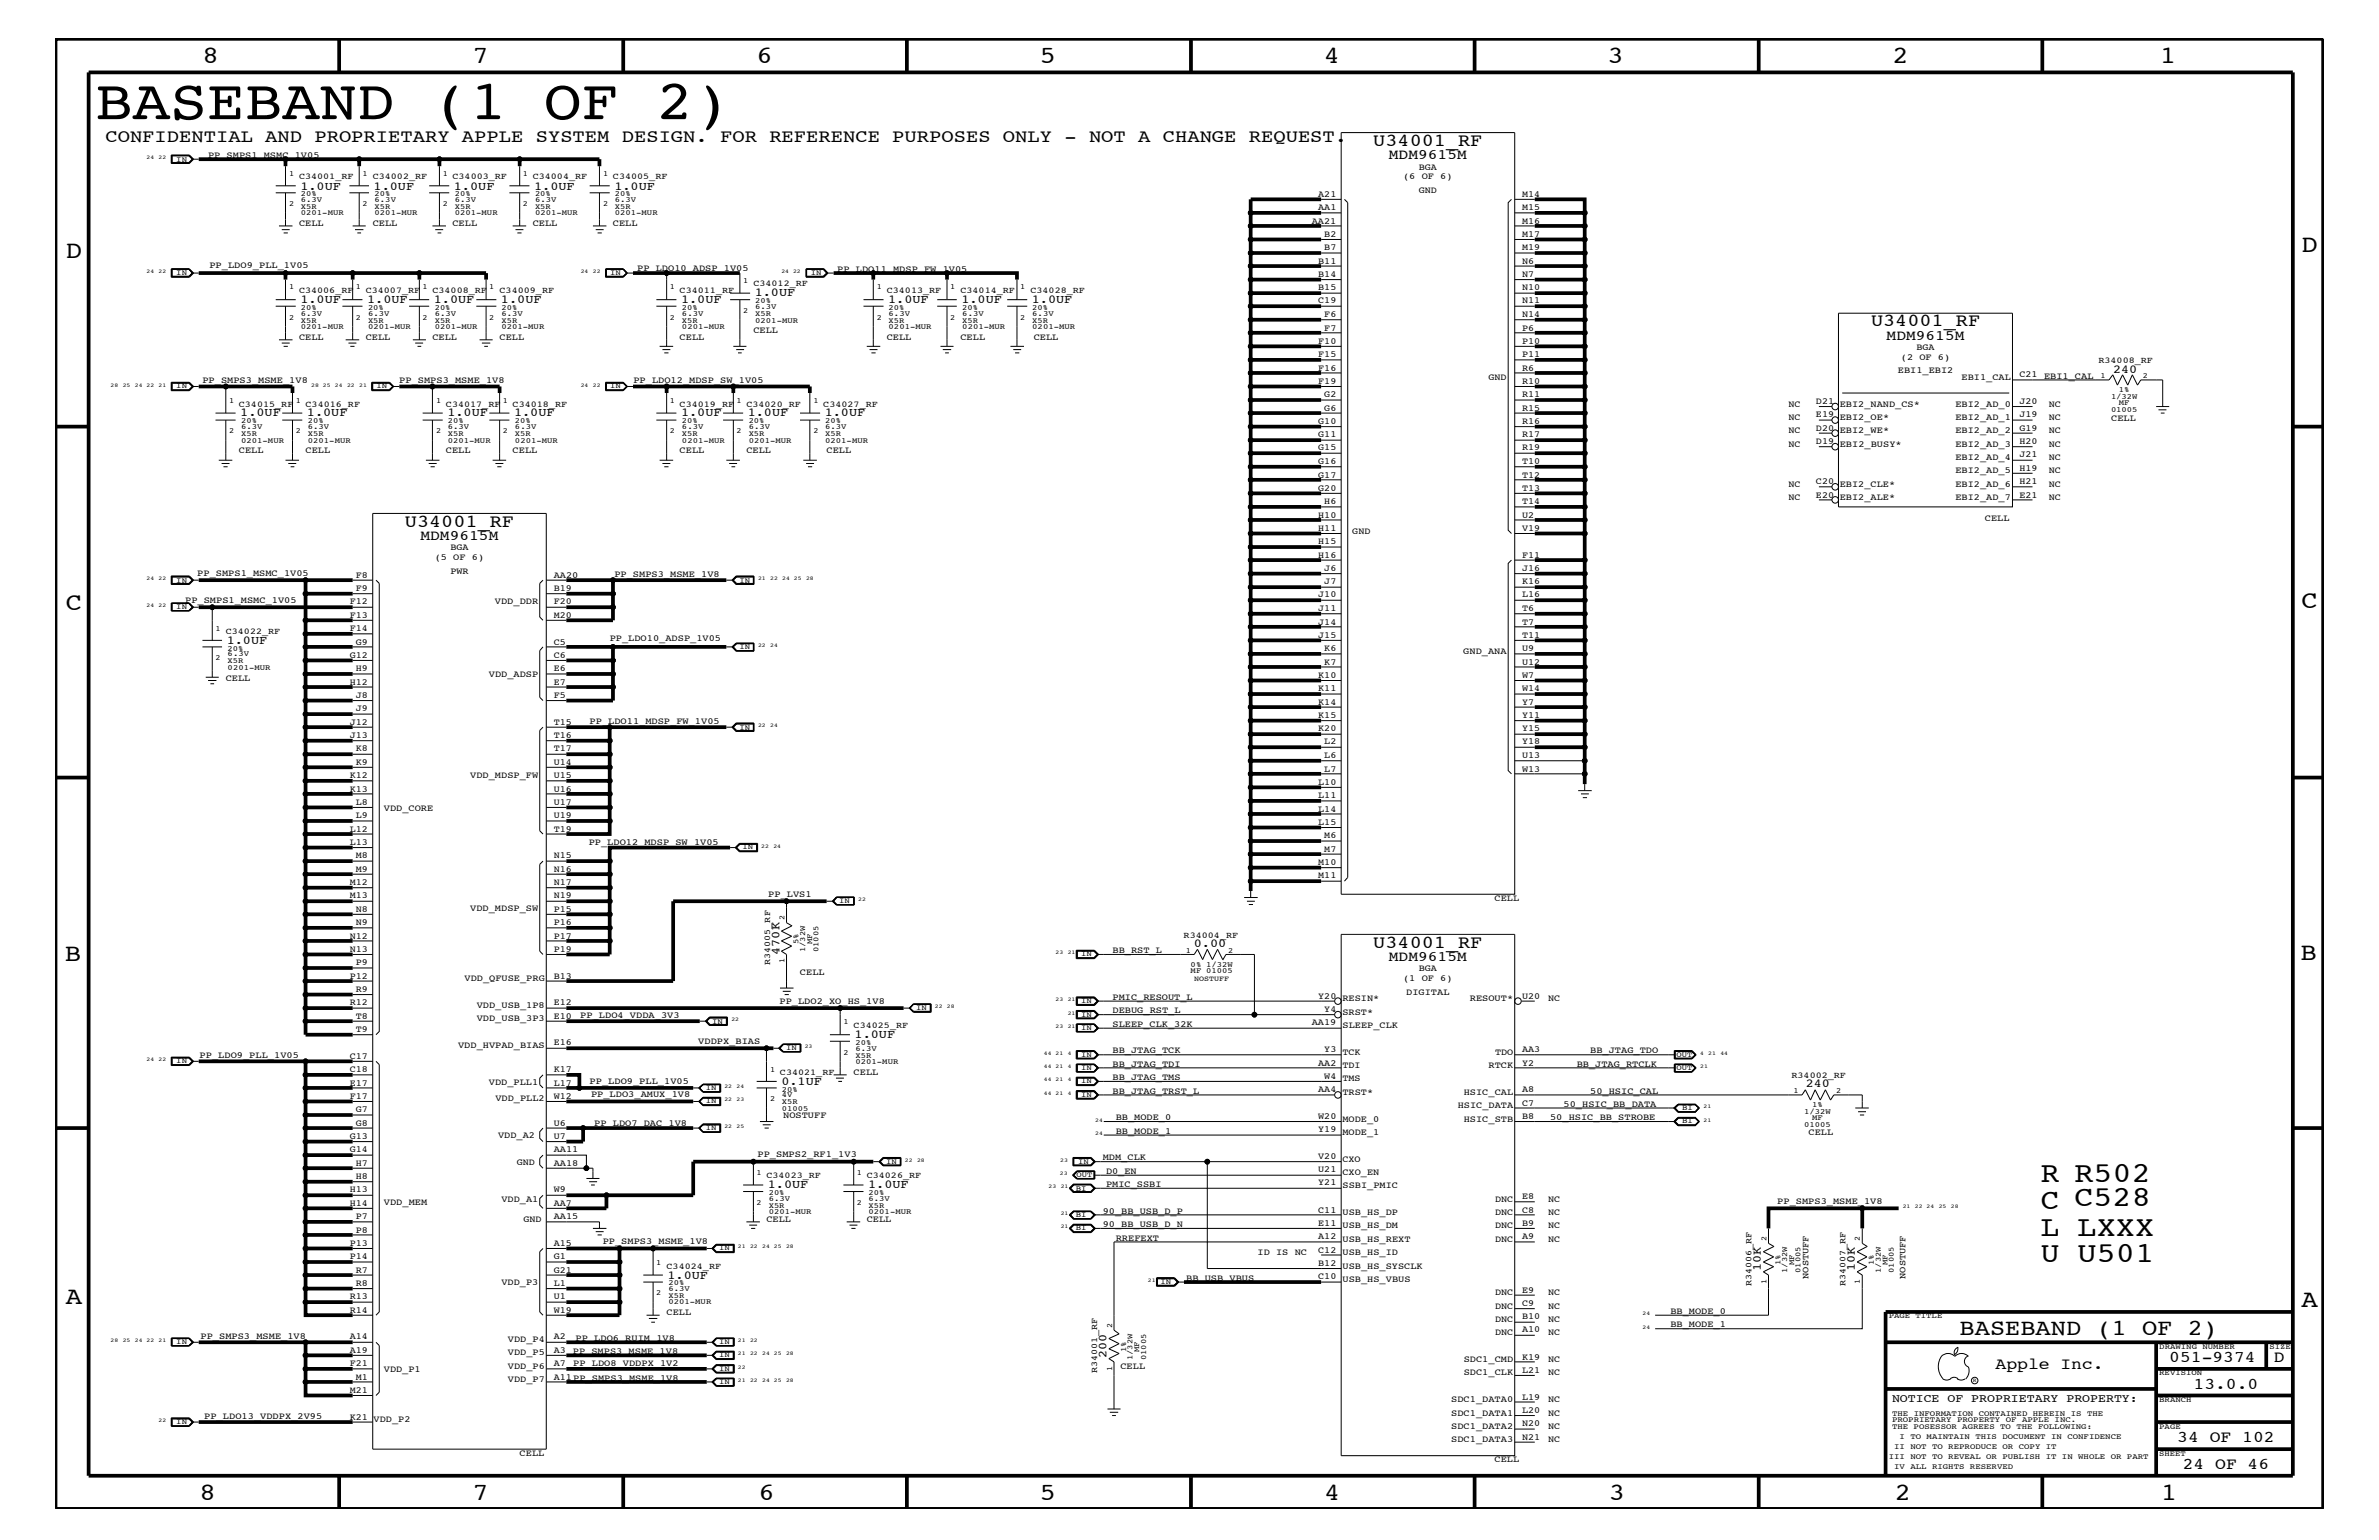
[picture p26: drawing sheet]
<svg xmlns="http://www.w3.org/2000/svg" width="432mm" height="279mm" viewBox="0 0 432 279" stroke-linecap="round" stroke-linejoin="round" font-family="sans-serif">
<defs><g id="words">
<text font-size="10.2" x="17.3" y="21.6">BASEBAND (1 OF 2)</text>
<g font-size="5.2">
<text x="370.4" y="214.5">R R502</text>
<text x="370.4" y="219.4">C C528</text>
<text x="370.4" y="224.2">L LXXX</text>
<text x="370.4" y="229.1">U U501</text>
</g>
<g font-size="4.5">
<text x="36.7" y="11.5">8</text>
<text x="85.8" y="11.5">7</text>
<text x="137.3" y="11.5">6</text>
<text x="188.7" y="11.5">5</text>
<text x="240.3" y="11.5">4</text>
<text x="291.8" y="11.5">3</text>
<text x="343.5" y="11.5">2</text>
<text x="392" y="11.5">1</text>
<text x="11.9" y="46.8">D</text>
<text x="417.7" y="45.7">D</text>
<text x="11.9" y="110.6">C</text>
<text x="417.7" y="110.3">C</text>
<text x="11.8" y="174.3">B</text>
<text x="417.6" y="174.2">B</text>
<text x="11.9" y="236.7">A</text>
<text x="417.7" y="237.1">A</text>
<text x="36.2" y="272.1">8</text>
<text x="85.8" y="272.1">7</text>
<text x="137.7" y="272.1">6</text>
<text x="188.7" y="272.1">5</text>
<text x="240.4" y="272.1">4</text>
<text x="292" y="272.1">3</text>
<text x="343.9" y="272.1">2</text>
<text x="392.2" y="272.1">1</text>
</g>
<text font-size="4.1" x="355.7" y="242.3">BASEBAND (1 OF 2)</text>
<g font-size="3.3">
<text x="19.1" y="25.9">CONFIDENTIAL AND PROPRIETARY APPLE SYSTEM DESIGN. FOR REFERENCE PURPOSES ONLY - NOT A CHANGE REQUEST.</text>
<text x="249.3" y="26.5">U34001_RF</text>
<text x="339.6" y="59.2">U34001_RF</text>
<text x="73.5" y="95.6">U34001_RF</text>
<text x="249.3" y="172">U34001_RF</text>
</g>
<g font-size="3">
<text x="362.2" y="248.4">Apple Inc.</text>
<text x="393.7" y="247.1">051-9374</text>
<text x="398.1" y="252">13.0.0</text>
<text x="412.7" y="247.1">D</text>
<text x="395.2" y="261.6">34 OF 102</text>
<text x="396.2" y="266.6">24 OF 46</text>
</g>
<g font-size="2.6">
<text x="252.1" y="28.9">MDM9615M</text>
<text x="342.4" y="61.7">MDM9615M</text>
<text x="76.3" y="98">MDM9615M</text>
<text x="252.1" y="174.4">MDM9615M</text>
</g>
<g font-size="2.2">
<text x="54.5" y="34.4">1.0UF</text>
<text x="67.8" y="34.4">1.0UF</text>
<text x="82.4" y="34.4">1.0UF</text>
<text x="96.9" y="34.4">1.0UF</text>
<text x="111.5" y="34.4">1.0UF</text>
<text x="137" y="53.8">1.0UF</text>
<text x="54.5" y="55">1.0UF</text>
<text x="66.6" y="55">1.0UF</text>
<text x="78.7" y="55">1.0UF</text>
<text x="90.9" y="55">1.0UF</text>
<text x="123.6" y="55">1.0UF</text>
<text x="161.2" y="55">1.0UF</text>
<text x="174.5" y="55">1.0UF</text>
<text x="187.3" y="55">1.0UF</text>
<text x="383.5" y="67.6">240</text>
<text x="43.6" y="75.6">1.0UF</text>
<text x="55.7" y="75.6">1.0UF</text>
<text x="81.2" y="75.6">1.0UF</text>
<text x="93.3" y="75.6">1.0UF</text>
<text x="123.6" y="75.6">1.0UF</text>
<text x="135.7" y="75.6">1.0UF</text>
<text x="149.7" y="75.6">1.0UF</text>
<text x="41.1" y="116.8">1.0UF</text>
<text x="141.5" y="173.3" transform="rotate(-90 141.5 173.3)">470K</text>
<text x="216.7" y="171.8">0.00</text>
<text x="155.1" y="188.3">1.0UF</text>
<text x="141.8" y="196.8">0.1UF</text>
<text x="327.7" y="197.3">240</text>
<text x="139.4" y="215.6">1.0UF</text>
<text x="157.6" y="215.6">1.0UF</text>
<text x="121.2" y="232">1.0UF</text>
<text x="319.6" y="230.7" transform="rotate(-90 319.6 230.7)">10K</text>
<text x="336.6" y="230.7" transform="rotate(-90 336.6 230.7)">10K</text>
<text x="200.8" y="246.4" transform="rotate(-90 200.8 246.4)">200</text>
</g>
<text font-size="2.1" x="343.4" y="254.4">NOTICE OF PROPRIETARY PROPERTY:</text>
<g font-size="1.7">
<text x="37.8" y="28.6">PP_SMPS1_MSMC_1V05</text>
<text x="239.3" y="35.7">A21</text>
<text x="254.7" y="32.5">(6 OF 6)</text>
<text x="257.5" y="35">GND</text>
<text x="257.5" y="30.8">BGA</text>
<text x="276.3" y="35.7">M14</text>
<text x="54.3" y="41">CELL</text>
<text x="67.6" y="41">CELL</text>
<text x="82.1" y="41">CELL</text>
<text x="96.7" y="41">CELL</text>
<text x="111.3" y="41">CELL</text>
<text x="238.1" y="40.6">AA21</text>
<text x="239.3" y="38.1">AA1</text>
<text x="276.3" y="38.1">M15</text>
<text x="276.3" y="40.6">M16</text>
<text x="239.3" y="47.9">B11</text>
<text x="240.4" y="43">B2</text>
<text x="240.4" y="45.4">B7</text>
<text x="276.3" y="43">M17</text>
<text x="276.3" y="45.4">M19</text>
<text x="276.3" y="47.9">N6</text>
<text x="38" y="48.6">PP_LDO9_PLL_1V05</text>
<text x="115.7" y="49.2">PP_LDO10_ADSP_1V05</text>
<text x="152" y="49.3">PP_LDO11_MDSP_FW_1V05</text>
<text x="239.3" y="50.2">B14</text>
<text x="239.3" y="52.7">B15</text>
<text x="276.3" y="50.2">N7</text>
<text x="276.3" y="52.7">N10</text>
<text x="239.3" y="55.1">C19</text>
<text x="240.4" y="60">F7</text>
<text x="240.4" y="57.5">F6</text>
<text x="276.3" y="55.1">N11</text>
<text x="276.3" y="57.5">N14</text>
<text x="276.3" y="60">P6</text>
<text x="54.3" y="61.7">CELL</text>
<text x="66.4" y="61.7">CELL</text>
<text x="78.5" y="61.7">CELL</text>
<text x="90.7" y="61.7">CELL</text>
<text x="123.4" y="61.7">CELL</text>
<text x="136.7" y="60.4">CELL</text>
<text x="161" y="61.7">CELL</text>
<text x="174.3" y="61.7">CELL</text>
<text x="187.6" y="61.7">CELL</text>
<text x="239.3" y="62.3">F10</text>
<text x="239.3" y="64.8">F15</text>
<text x="276.3" y="62.3">P10</text>
<text x="276.3" y="64.8">P11</text>
<text x="345" y="65.3">(2 OF 6)</text>
<text x="347.9" y="63.4">BGA</text>
<text x="36.7" y="69.5">PP_SMPS3_MSME_1V8</text>
<text x="72.5" y="69.5">PP_SMPS3_MSME_1V8</text>
<text x="115" y="69.5">PP_LDO12_MDSP_SW_1V05</text>
<text x="239.3" y="67.3">F16</text>
<text x="239.3" y="69.6">F19</text>
<text x="270.2" y="68.9">GND</text>
<text x="276.3" y="67.3">R6</text>
<text x="276.3" y="69.6">R10</text>
<text x="344.5" y="67.7">EBI1_EBI2</text>
<text x="356" y="68.9">EBI1_CAL</text>
<text x="366.5" y="68.4">C21</text>
<text x="371" y="68.7">EBI1_CAL</text>
<text x="239.3" y="76.9">G10</text>
<text x="240.4" y="72.1">G2</text>
<text x="240.4" y="74.5">G6</text>
<text x="276.3" y="72.1">R11</text>
<text x="276.3" y="74.5">R15</text>
<text x="276.3" y="76.9">R16</text>
<text x="324.6" y="76.2">NC</text>
<text x="324.6" y="73.8">NC</text>
<text x="329.6" y="73.3">D21</text>
<text x="329.6" y="75.7">E19</text>
<text x="333.9" y="73.8">EBI2_NAND_CS*</text>
<text x="333.9" y="76.2">EBI2_OE*</text>
<text x="354.9" y="73.8">EBI2_AD_0</text>
<text x="354.9" y="76.2">EBI2_AD_1</text>
<text x="366.5" y="73.3">J20</text>
<text x="366.5" y="75.7">J19</text>
<text x="371.9" y="73.8">NC</text>
<text x="371.9" y="76.2">NC</text>
<text x="383.2" y="76.4">CELL</text>
<text x="43.3" y="82.2">CELL</text>
<text x="55.5" y="82.2">CELL</text>
<text x="80.9" y="82.2">CELL</text>
<text x="93" y="82.2">CELL</text>
<text x="123.4" y="82.2">CELL</text>
<text x="135.5" y="82.2">CELL</text>
<text x="150" y="82.2">CELL</text>
<text x="239.3" y="79.4">G11</text>
<text x="239.3" y="81.7">G15</text>
<text x="276.3" y="79.4">R17</text>
<text x="276.3" y="81.7">R19</text>
<text x="324.6" y="78.6">NC</text>
<text x="324.6" y="81.1">NC</text>
<text x="329.6" y="78.2">D20</text>
<text x="329.6" y="80.5">D19</text>
<text x="333.9" y="81.1">EBI2_BUSY*</text>
<text x="333.9" y="78.6">EBI2_WE*</text>
<text x="354.9" y="81.1">EBI2_AD_3</text>
<text x="354.9" y="83.5">EBI2_AD_4</text>
<text x="354.9" y="78.6">EBI2_AD_2</text>
<text x="366.5" y="80.5">H20</text>
<text x="366.5" y="83">J21</text>
<text x="366.5" y="78.2">G19</text>
<text x="371.9" y="78.6">NC</text>
<text x="371.9" y="81.1">NC</text>
<text x="371.9" y="83.5">NC</text>
<text x="239.3" y="84.2">G16</text>
<text x="239.3" y="86.6">G17</text>
<text x="239.3" y="89">G20</text>
<text x="276.3" y="84.2">T10</text>
<text x="276.3" y="86.6">T12</text>
<text x="276.3" y="89">T13</text>
<text x="324.6" y="88.3">NC</text>
<text x="329.6" y="87.8">C20</text>
<text x="333.9" y="88.3">EBI2_CLE*</text>
<text x="354.9" y="85.9">EBI2_AD_5</text>
<text x="354.9" y="88.3">EBI2_AD_6</text>
<text x="366.5" y="85.4">H19</text>
<text x="366.5" y="87.8">H21</text>
<text x="371.9" y="88.3">NC</text>
<text x="371.9" y="85.9">NC</text>
<text x="239.3" y="93.9">H10</text>
<text x="240.4" y="91.5">H6</text>
<text x="276.3" y="91.5">T14</text>
<text x="276.3" y="93.9">U2</text>
<text x="324.6" y="90.7">NC</text>
<text x="329.6" y="90.3">E20</text>
<text x="333.9" y="90.7">EBI2_ALE*</text>
<text x="354.9" y="90.7">EBI2_AD_7</text>
<text x="360.3" y="94.6">CELL</text>
<text x="366.5" y="90.3">E21</text>
<text x="371.9" y="90.7">NC</text>
<text x="78.9" y="101.6">(5 OF 6)</text>
<text x="81.7" y="99.9">BGA</text>
<text x="239.3" y="96.3">H11</text>
<text x="239.3" y="98.8">H15</text>
<text x="239.3" y="101.2">H16</text>
<text x="245.4" y="96.8">GND</text>
<text x="276.3" y="101.2">F11</text>
<text x="276.3" y="96.3">V19</text>
<text x="35.8" y="104.6">PP_SMPS1_MSMC_1V05</text>
<text x="64.6" y="107.2">F9</text>
<text x="64.6" y="104.8">F8</text>
<text x="81.7" y="104.1">PWR</text>
<text x="100.5" y="107.2">B19</text>
<text x="100.5" y="104.8">AA20</text>
<text x="111.5" y="104.8">PP_SMPS3_MSME_1V8</text>
<text x="240.4" y="103.6">J6</text>
<text x="240.4" y="106">J7</text>
<text x="276.3" y="103.6">J16</text>
<text x="276.3" y="106">K16</text>
<text x="33.6" y="109.3">PP_SMPS1_MSMC_1V05</text>
<text x="63.5" y="112">F13</text>
<text x="63.5" y="109.7">F12</text>
<text x="89.8" y="109.5">VDD_DDR</text>
<text x="100.5" y="112">M20</text>
<text x="100.5" y="109.7">F20</text>
<text x="239.3" y="108.4">J10</text>
<text x="239.3" y="110.9">J11</text>
<text x="239.3" y="113.3">J14</text>
<text x="276.3" y="108.4">L16</text>
<text x="276.3" y="110.9">T6</text>
<text x="276.3" y="113.3">T7</text>
<text x="63.5" y="119.3">G12</text>
<text x="63.5" y="114.5">F14</text>
<text x="64.6" y="117">G9</text>
<text x="100.5" y="119.3">C6</text>
<text x="100.5" y="117">C5</text>
<text x="110.7" y="116.4">PP_LDO10_ADSP_1V05</text>
<text x="239.3" y="115.7">J15</text>
<text x="240.4" y="118.1">K6</text>
<text x="265.6" y="118.6">GND_ANA</text>
<text x="276.3" y="115.7">T11</text>
<text x="276.3" y="118.1">U9</text>
<text x="41" y="123.5">CELL</text>
<text x="63.5" y="124.2">H12</text>
<text x="64.6" y="121.8">H9</text>
<text x="88.7" y="122.9">VDD_ADSP</text>
<text x="100.5" y="124.2">E7</text>
<text x="100.5" y="121.8">E6</text>
<text x="239.3" y="123">K10</text>
<text x="239.3" y="125.4">K11</text>
<text x="240.4" y="120.6">K7</text>
<text x="276.3" y="125.4">W14</text>
<text x="276.3" y="120.6">U12</text>
<text x="276.3" y="123">W7</text>
<text x="63.5" y="131.5">J12</text>
<text x="64.6" y="129.1">J9</text>
<text x="64.6" y="126.6">J8</text>
<text x="100.5" y="131.5">T15</text>
<text x="100.5" y="126.6">F5</text>
<text x="107" y="131.3">PP_LDO11_MDSP_FW_1V05</text>
<text x="239.3" y="127.9">K14</text>
<text x="239.3" y="130.2">K15</text>
<text x="276.3" y="127.9">Y7</text>
<text x="276.3" y="130.2">Y11</text>
<text x="63.5" y="133.9">J13</text>
<text x="64.6" y="136.3">K8</text>
<text x="100.5" y="136.3">T17</text>
<text x="100.5" y="133.9">T16</text>
<text x="239.3" y="132.7">K20</text>
<text x="240.4" y="137.5">L6</text>
<text x="240.4" y="135.1">L2</text>
<text x="276.3" y="132.7">Y15</text>
<text x="276.3" y="135.1">Y18</text>
<text x="276.3" y="137.5">U13</text>
<text x="63.5" y="141.2">K12</text>
<text x="63.5" y="143.6">K13</text>
<text x="64.6" y="138.7">K9</text>
<text x="85.3" y="141.1">VDD_MDSP_FW</text>
<text x="100.5" y="143.6">U16</text>
<text x="100.5" y="141.2">U15</text>
<text x="100.5" y="138.7">U14</text>
<text x="239.3" y="142.4">L10</text>
<text x="240.4" y="140">L7</text>
<text x="276.3" y="140">W13</text>
<text x="64.6" y="146">L8</text>
<text x="64.6" y="148.4">L9</text>
<text x="69.7" y="147.1">VDD_CORE</text>
<text x="100.5" y="148.4">U19</text>
<text x="100.5" y="146">U17</text>
<text x="239.3" y="144.8">L11</text>
<text x="239.3" y="147.3">L14</text>
<text x="239.3" y="149.6">L15</text>
<text x="63.5" y="150.9">L12</text>
<text x="63.5" y="153.3">L13</text>
<text x="64.6" y="155.7">M8</text>
<text x="100.5" y="150.9">T19</text>
<text x="100.5" y="155.7">N15</text>
<text x="106.8" y="153.3">PP_LDO12_MDSP_SW_1V05</text>
<text x="240.4" y="152.1">M6</text>
<text x="240.4" y="154.5">M7</text>
<text x="63.5" y="160.6">M12</text>
<text x="64.6" y="158.2">M9</text>
<text x="100.5" y="160.6">N17</text>
<text x="100.5" y="158.2">N16</text>
<text x="239.3" y="156.9">M10</text>
<text x="239.3" y="159.4">M11</text>
<text x="63.5" y="163">M13</text>
<text x="64.6" y="167.8">N9</text>
<text x="64.6" y="165.4">N8</text>
<text x="85.3" y="165.3">VDD_MDSP_SW</text>
<text x="100.5" y="167.8">P16</text>
<text x="100.5" y="165.4">P15</text>
<text x="100.5" y="163">N19</text>
<text x="139.4" y="162.7">PP_LVS1</text>
<text x="271.3" y="163.5">CELL</text>
<text x="63.5" y="172.7">N13</text>
<text x="63.5" y="170.3">N12</text>
<text x="100.5" y="172.7">P19</text>
<text x="100.5" y="170.3">P17</text>
<text x="201.9" y="172.9">BB_RST_L</text>
<text x="63.5" y="177.6">P12</text>
<text x="64.6" y="175.1">P9</text>
<text x="64.6" y="179.9">R9</text>
<text x="84.3" y="178">VDD_QFUSE_PRG</text>
<text x="100.5" y="177.6">B13</text>
<text x="145.2" y="176.8">CELL</text>
<text x="254.7" y="178">(1 OF 6)</text>
<text x="257.5" y="176.2">BGA</text>
<text x="63.5" y="182.4">R12</text>
<text x="64.6" y="184.9">T8</text>
<text x="86.5" y="185.3">VDD_USB_3P3</text>
<text x="86.5" y="182.9">VDD_USB_1P8</text>
<text x="100.5" y="184.9">E10</text>
<text x="100.5" y="182.4">E12</text>
<text x="105.3" y="184.8">PP_LDO4_VDDA_3V3</text>
<text x="141.5" y="182.1">PP_LDO2_XO_HS_1V8</text>
<text x="201.9" y="181.4">PMIC_RESOUT_L</text>
<text x="201.9" y="183.8">DEBUG_RST_L</text>
<text x="239.3" y="181.2">Y20</text>
<text x="240.4" y="183.6">Y4</text>
<text x="243.7" y="184.1">SRST*</text>
<text x="243.7" y="181.6">RESIN*</text>
<text x="255.2" y="180.5">DIGITAL</text>
<text x="266.8" y="181.6">RESOUT*</text>
<text x="276.3" y="181.2">U20</text>
<text x="281" y="181.6">NC</text>
<text x="36.2" y="192">PP_LDO9_PLL_1V05</text>
<text x="64.6" y="187.2">T9</text>
<text x="83.1" y="190.2">VDD_HVPAD_BIAS</text>
<text x="100.5" y="189.7">E16</text>
<text x="126.7" y="189.3">VDDPX_BIAS</text>
<text x="201.9" y="186.3">SLEEP_CLK_32K</text>
<text x="201.9" y="191.1">BB_JTAG_TCK</text>
<text x="238.1" y="186">AA19</text>
<text x="240.4" y="190.9">Y3</text>
<text x="243.7" y="191.4">TCK</text>
<text x="243.7" y="186.5">SLEEP_CLK</text>
<text x="271.4" y="191.4">TDO</text>
<text x="276.3" y="190.9">AA3</text>
<text x="288.6" y="191.1">BB_JTAG_TDO</text>
<text x="63.5" y="194.5">C18</text>
<text x="63.5" y="192.1">C17</text>
<text x="63.5" y="197">E17</text>
<text x="88.7" y="196.8">VDD_PLL1</text>
<text x="100.5" y="194.5">K17</text>
<text x="100.5" y="197">L17</text>
<text x="107" y="196.7">PP_LDO9_PLL_1V05</text>
<text x="154.9" y="195">CELL</text>
<text x="201.9" y="195.9">BB_JTAG_TMS</text>
<text x="201.9" y="193.6">BB_JTAG_TDI</text>
<text x="239.3" y="193.3">AA2</text>
<text x="240.4" y="195.7">W4</text>
<text x="243.7" y="196.2">TMS</text>
<text x="243.7" y="193.7">TDI</text>
<text x="270.2" y="193.7">RTCK</text>
<text x="276.3" y="193.3">Y2</text>
<text x="286.2" y="193.6">BB_JTAG_RTCLK</text>
<text x="63.5" y="199.3">F17</text>
<text x="64.6" y="201.8">G7</text>
<text x="89.9" y="199.8">VDD_PLL2</text>
<text x="100.5" y="199.3">W12</text>
<text x="107.3" y="199">PP_LDO3_AMUX_1V8</text>
<text x="142.2" y="202.9">NOSTUFF</text>
<text x="201.9" y="198.4">BB_JTAG_TRST_L</text>
<text x="202.5" y="203.2">BB_MODE_0</text>
<text x="239.3" y="198.1">AA4</text>
<text x="239.3" y="203">W20</text>
<text x="243.7" y="198.7">TRST*</text>
<text x="243.7" y="203.5">MODE_0</text>
<text x="264.6" y="201">HSIC_DATA</text>
<text x="265.7" y="203.5">HSIC_STB</text>
<text x="265.7" y="198.7">HSIC_CAL</text>
<text x="276.3" y="203">B8</text>
<text x="276.3" y="200.6">C7</text>
<text x="276.3" y="198.1">A8</text>
<text x="281.3" y="203.2">50_HSIC_BB_STROBE</text>
<text x="283.8" y="200.9">50_HSIC_BB_DATA</text>
<text x="288.6" y="198.4">50_HSIC_CAL</text>
<text x="63.5" y="206.6">G13</text>
<text x="63.5" y="209.1">G14</text>
<text x="64.6" y="204.2">G8</text>
<text x="90.4" y="206.5">VDD_A2</text>
<text x="100.5" y="206.6">U7</text>
<text x="100.5" y="204.2">U6</text>
<text x="100.5" y="209.1">AA11</text>
<text x="107.9" y="204.2">PP_LDO7_DAC_1V8</text>
<text x="137.5" y="209.9">PP_SMPS2_RF1_1V3</text>
<text x="202.5" y="205.7">BB_MODE_1</text>
<text x="239.3" y="205.4">Y19</text>
<text x="243.7" y="205.9">MODE_1</text>
<text x="328.3" y="205.9">CELL</text>
<text x="64.6" y="213.9">H8</text>
<text x="64.6" y="211.5">H7</text>
<text x="93.8" y="211.4">GND</text>
<text x="100.5" y="211.5">AA18</text>
<text x="200.2" y="210.5">MDM_CLK</text>
<text x="200.7" y="215.3">PMIC_SSBI</text>
<text x="200.7" y="213">D0_EN</text>
<text x="239.3" y="210.3">V20</text>
<text x="239.3" y="215.1">Y21</text>
<text x="239.3" y="212.7">U21</text>
<text x="243.7" y="210.8">CXO</text>
<text x="243.7" y="215.6">SSBI_PMIC</text>
<text x="243.7" y="213.2">CXO_EN</text>
<text x="63.5" y="218.7">H14</text>
<text x="63.5" y="216.4">H13</text>
<text x="64.6" y="221.2">P7</text>
<text x="69.7" y="218.6">VDD_MEM</text>
<text x="91" y="218">VDD_A1</text>
<text x="95" y="221.7">GND</text>
<text x="100.5" y="216.4">W9</text>
<text x="100.5" y="218.7">AA7</text>
<text x="100.5" y="221.2">AA15</text>
<text x="139.1" y="221.7">CELL</text>
<text x="157.3" y="221.7">CELL</text>
<text x="200.2" y="220.2">90_BB_USB_D_P</text>
<text x="239.3" y="220">C11</text>
<text x="243.7" y="220.4">USB_HS_DP</text>
<text x="271.4" y="220.4">DNC</text>
<text x="271.4" y="218">DNC</text>
<text x="276.3" y="220">C8</text>
<text x="276.3" y="217.5">E8</text>
<text x="281" y="220.4">NC</text>
<text x="281" y="218">NC</text>
<text x="322.6" y="218.4">PP_SMPS3_MSME_1V8</text>
<text x="63.5" y="226">P13</text>
<text x="64.6" y="223.6">P8</text>
<text x="100.5" y="226">A15</text>
<text x="109.4" y="225.7">PP_SMPS3_MSME_1V8</text>
<text x="200.2" y="222.6">90_BB_USB_D_N</text>
<text x="202.5" y="225.1">RREFEXT</text>
<text x="228.3" y="227.7">ID IS NC</text>
<text x="239.3" y="227.3">C12</text>
<text x="239.3" y="222.4">E11</text>
<text x="239.3" y="224.8">A12</text>
<text x="243.7" y="227.7">USB_HS_ID</text>
<text x="243.7" y="222.9">USB_HS_DM</text>
<text x="243.7" y="225.3">USB_HS_REXT</text>
<text x="271.4" y="222.9">DNC</text>
<text x="271.4" y="225.3">DNC</text>
<text x="276.3" y="222.4">B9</text>
<text x="276.3" y="224.8">A9</text>
<text x="281" y="225.3">NC</text>
<text x="281" y="222.9">NC</text>
<text x="63.5" y="228.5">P14</text>
<text x="64.6" y="233.3">R8</text>
<text x="64.6" y="230.9">R7</text>
<text x="91" y="233.2">VDD_P3</text>
<text x="100.5" y="233.3">L1</text>
<text x="100.5" y="230.9">G21</text>
<text x="100.5" y="228.5">G1</text>
<text x="215.3" y="232.4">BB_USB_VBUS</text>
<text x="239.3" y="232.1">C10</text>
<text x="239.3" y="229.6">B12</text>
<text x="243.7" y="232.6">USB_HS_VBUS</text>
<text x="243.7" y="230.2">USB_HS_SYSCLK</text>
<text x="328.3" y="232" transform="rotate(-90 328.3 232)">NOSTUFF</text>
<text x="345.9" y="232" transform="rotate(-90 345.9 232)">NOSTUFF</text>
<text x="63.5" y="238.2">R14</text>
<text x="63.5" y="235.7">R13</text>
<text x="100.5" y="238.2">W19</text>
<text x="100.5" y="235.7">U1</text>
<text x="121" y="238.6">CELL</text>
<text x="271.4" y="239.9">DNC</text>
<text x="271.4" y="237.4">DNC</text>
<text x="271.4" y="235">DNC</text>
<text x="276.3" y="239.4">B10</text>
<text x="276.3" y="236.9">C9</text>
<text x="276.3" y="234.6">E9</text>
<text x="281" y="235">NC</text>
<text x="281" y="237.4">NC</text>
<text x="281" y="239.9">NC</text>
<text x="303.2" y="238.4">BB_MODE_0</text>
<text x="36.4" y="242.9">PP_SMPS3_MSME_1V8</text>
<text x="63.5" y="245.4">A19</text>
<text x="63.5" y="243">A14</text>
<text x="92.2" y="245.9">VDD_P5</text>
<text x="92.2" y="243.5">VDD_P4</text>
<text x="100.5" y="245.4">A3</text>
<text x="100.5" y="243">A2</text>
<text x="104" y="245.7">PP_SMPS3_MSME_1V8</text>
<text x="104.5" y="243.4">PP_LDO6_RUIM_1V8</text>
<text x="271.4" y="242.3">DNC</text>
<text x="276.3" y="241.8">A10</text>
<text x="281" y="242.3">NC</text>
<text x="303.2" y="240.8">BB_MODE_1</text>
<text x="63.5" y="247.8">F21</text>
<text x="64.6" y="250.3">M1</text>
<text x="69.7" y="248.9">VDD_P1</text>
<text x="92.2" y="250.7">VDD_P7</text>
<text x="92.2" y="248.4">VDD_P6</text>
<text x="100.5" y="250.3">A11PP_SMPS3_MSME_1V8</text>
<text x="100.5" y="247.8">A7</text>
<text x="104.1" y="247.8">PP_LDO8_VDDPX_1V2</text>
<text x="203.4" y="248.4">CELL</text>
<text x="265.7" y="247.1">SDC1_CMD</text>
<text x="265.7" y="249.5">SDC1_CLK</text>
<text x="276.3" y="246.7">K19</text>
<text x="276.3" y="249">L21</text>
<text x="281" y="247.1">NC</text>
<text x="281" y="249.5">NC</text>
<text x="37.1" y="257.5">PP_LDO13_VDDPX_2V95</text>
<text x="63.5" y="257.6">K21</text>
<text x="63.5" y="252.7">M21</text>
<text x="263.4" y="254.4">SDC1_DATA0</text>
<text x="263.4" y="256.8">SDC1_DATA1</text>
<text x="276.3" y="253.9">L19</text>
<text x="276.3" y="256.3">L20</text>
<text x="281" y="254.4">NC</text>
<text x="281" y="256.8">NC</text>
<text x="67.8" y="258">VDD_P2</text>
<text x="263.4" y="261.6">SDC1_DATA3</text>
<text x="263.4" y="259.3">SDC1_DATA2</text>
<text x="276.3" y="261.2">N21</text>
<text x="276.3" y="258.8">N20</text>
<text x="281" y="259.3">NC</text>
<text x="281" y="261.6">NC</text>
<text x="94.3" y="264.1">CELL</text>
<text x="271.3" y="265.3">CELL</text>
</g>
<g font-size="1.6">
<text x="54.3" y="32.5">C34001_RF</text>
<text x="67.6" y="32.5">C34002_RF</text>
<text x="82.1" y="32.5">C34003_RF</text>
<text x="96.7" y="32.5">C34004_RF</text>
<text x="111.3" y="32.5">C34005_RF</text>
<text x="54.3" y="53.2">C34006_RF</text>
<text x="66.4" y="53.2">C34007_RF</text>
<text x="78.5" y="53.2">C34008_RF</text>
<text x="90.7" y="53.2">C34009_RF</text>
<text x="123.4" y="53.2">C34011_RF</text>
<text x="136.7" y="51.9">C34012_RF</text>
<text x="161" y="53.2">C34013_RF</text>
<text x="174.3" y="53.2">C34014_RF</text>
<text x="187" y="53.2">C34028_RF</text>
<text x="380.9" y="65.9">R34008_RF</text>
<text x="43.3" y="73.8">C34015_RF</text>
<text x="55.5" y="73.8">C34016_RF</text>
<text x="80.9" y="73.8">C34017_RF</text>
<text x="93" y="73.8">C34018_RF</text>
<text x="123.4" y="73.8">C34019_RF</text>
<text x="135.5" y="73.8">C34020_RF</text>
<text x="149.4" y="73.8">C34027_RF</text>
<text x="41" y="115">C34022_RF</text>
<text x="214.8" y="170.1">R34004_RF</text>
<text x="139.8" y="175.1" transform="rotate(-90 139.8 175.1)">R34005_RF</text>
<text x="154.9" y="186.5">C34025_RF</text>
<text x="141.6" y="195">C34021_RF</text>
<text x="325.2" y="195.6">R34002_RF</text>
<text x="139.1" y="213.8">C34023_RF</text>
<text x="157.3" y="213.8">C34026_RF</text>
<text x="121" y="230.2">C34024_RF</text>
<text x="317.9" y="233.3" transform="rotate(-90 317.9 233.3)">R34006_RF</text>
<text x="334.9" y="233.3" transform="rotate(-90 334.9 233.3)">R34007_RF</text>
<text x="199.1" y="249.1" transform="rotate(-90 199.1 249.1)">R34001_RF</text>
</g>
<g font-size="1.4">
<text x="32" y="29.3">IN</text>
<text x="52.5" y="31.9">1</text>
<text x="54.6" y="35.6">20%</text>
<text x="65.8" y="31.9">1</text>
<text x="68" y="35.6">20%</text>
<text x="80.3" y="31.9">1</text>
<text x="82.5" y="35.6">20%</text>
<text x="94.9" y="31.9">1</text>
<text x="97.1" y="35.6">20%</text>
<text x="109.5" y="31.9">1</text>
<text x="111.6" y="35.6">20%</text>
<text x="52.5" y="37.4">2</text>
<text x="54.6" y="39.1">0201-MUR</text>
<text x="54.6" y="36.7">6.3V</text>
<text x="54.6" y="37.9">X5R</text>
<text x="65.8" y="37.4">2</text>
<text x="68" y="37.9">X5R</text>
<text x="68" y="36.7">6.3V</text>
<text x="68" y="39.1">0201-MUR</text>
<text x="80.3" y="37.4">2</text>
<text x="82.5" y="37.9">X5R</text>
<text x="82.6" y="36.7">6.3V</text>
<text x="82.6" y="39.1">0201-MUR</text>
<text x="94.9" y="37.4">2</text>
<text x="97.1" y="37.9">X5R</text>
<text x="97.1" y="36.7">6.3V</text>
<text x="97.1" y="39.1">0201-MUR</text>
<text x="109.5" y="37.4">2</text>
<text x="111.6" y="37.9">X5R</text>
<text x="111.6" y="39.1">0201-MUR</text>
<text x="111.6" y="36.7">6.3V</text>
<text x="32" y="49.9">IN</text>
<text x="52.5" y="52.5">1</text>
<text x="64.6" y="52.5">1</text>
<text x="76.7" y="52.5">1</text>
<text x="88.8" y="52.5">1</text>
<text x="110.7" y="49.9">IN</text>
<text x="121.6" y="52.5">1</text>
<text x="134.9" y="51.3">1</text>
<text x="147.2" y="49.9">IN</text>
<text x="159.2" y="52.5">1</text>
<text x="172.5" y="52.5">1</text>
<text x="185.2" y="52.5">1</text>
<text x="52.5" y="58">2</text>
<text x="54.6" y="59.7">0201-MUR</text>
<text x="54.6" y="57.3">6.3V</text>
<text x="54.6" y="58.5">X5R</text>
<text x="54.6" y="56.2">20%</text>
<text x="64.6" y="58">2</text>
<text x="66.8" y="59.7">0201-MUR</text>
<text x="66.8" y="57.3">6.3V</text>
<text x="66.8" y="58.5">X5R</text>
<text x="66.8" y="56.2">20%</text>
<text x="76.7" y="58">2</text>
<text x="78.9" y="56.2">20%</text>
<text x="78.9" y="58.5">X5R</text>
<text x="78.9" y="57.3">6.3V</text>
<text x="78.9" y="59.7">0201-MUR</text>
<text x="88.8" y="58">2</text>
<text x="91" y="57.3">6.3V</text>
<text x="91" y="59.7">0201-MUR</text>
<text x="91" y="58.5">X5R</text>
<text x="91" y="56.2">20%</text>
<text x="121.6" y="58">2</text>
<text x="123.8" y="58.5">X5R</text>
<text x="123.8" y="56.2">20%</text>
<text x="123.8" y="59.7">0201-MUR</text>
<text x="123.8" y="57.3">6.3V</text>
<text x="134.9" y="56.8">2</text>
<text x="137.1" y="55">20%</text>
<text x="137.1" y="57.3">X5R</text>
<text x="137.1" y="58.5">0201-MUR</text>
<text x="137.1" y="56.1">6.3V</text>
<text x="159.2" y="58">2</text>
<text x="161.3" y="59.7">0201-MUR</text>
<text x="161.3" y="57.3">6.3V</text>
<text x="161.3" y="58.5">X5R</text>
<text x="161.3" y="56.2">20%</text>
<text x="172.5" y="58">2</text>
<text x="174.7" y="59.7">0201-MUR</text>
<text x="174.7" y="57.3">6.3V</text>
<text x="174.7" y="58.5">X5R</text>
<text x="174.7" y="56.2">20%</text>
<text x="185.2" y="58">2</text>
<text x="187.4" y="57.3">6.3V</text>
<text x="187.4" y="59.7">0201-MUR</text>
<text x="187.4" y="56.2">20%</text>
<text x="187.4" y="58.5">X5R</text>
<text x="32" y="70.5">IN</text>
<text x="68.3" y="70.5">IN</text>
<text x="110.7" y="70.5">IN</text>
<text x="381.3" y="68.5">1</text>
<text x="384.6" y="71.1">1%</text>
<text x="389" y="68.5">2</text>
<text x="41.6" y="73.2">1</text>
<text x="43.8" y="77.9">6.3V</text>
<text x="43.8" y="76.8">20%</text>
<text x="53.7" y="73.2">1</text>
<text x="55.9" y="76.8">20%</text>
<text x="55.9" y="77.9">6.3V</text>
<text x="79.2" y="73.2">1</text>
<text x="81.3" y="76.8">20%</text>
<text x="81.3" y="77.9">6.3V</text>
<text x="91.3" y="73.2">1</text>
<text x="93.5" y="76.8">20%</text>
<text x="93.5" y="77.9">6.3V</text>
<text x="121.6" y="73.2">1</text>
<text x="123.8" y="76.8">20%</text>
<text x="123.8" y="77.9">6.3V</text>
<text x="133.7" y="73.2">1</text>
<text x="135.9" y="76.8">20%</text>
<text x="135.9" y="77.9">6.3V</text>
<text x="147.7" y="73.2">1</text>
<text x="149.8" y="76.8">20%</text>
<text x="149.8" y="77.9">6.3V</text>
<text x="383.2" y="74.7">01005</text>
<text x="383.2" y="72.3">1/32W</text>
<text x="384.6" y="73.5">MF</text>
<text x="41.6" y="78.6">2</text>
<text x="43.8" y="80.3">0201-MUR</text>
<text x="43.8" y="79.1">X5R</text>
<text x="53.7" y="78.6">2</text>
<text x="55.9" y="79.1">X5R</text>
<text x="55.9" y="80.3">0201-MUR</text>
<text x="79.2" y="78.6">2</text>
<text x="81.3" y="79.1">X5R</text>
<text x="81.3" y="80.3">0201-MUR</text>
<text x="91.3" y="78.6">2</text>
<text x="93.5" y="79.1">X5R</text>
<text x="93.5" y="80.3">0201-MUR</text>
<text x="121.6" y="78.6">2</text>
<text x="123.8" y="79.1">X5R</text>
<text x="123.8" y="80.3">0201-MUR</text>
<text x="133.7" y="78.6">2</text>
<text x="135.9" y="79.1">X5R</text>
<text x="135.9" y="80.3">0201-MUR</text>
<text x="147.7" y="78.6">2</text>
<text x="149.8" y="79.1">X5R</text>
<text x="149.8" y="80.3">0201-MUR</text>
<text x="32" y="105.7">IN</text>
<text x="134.2" y="105.7">IN</text>
<text x="32" y="110.5">IN</text>
<text x="39.1" y="119.8">2</text>
<text x="39.1" y="114.4">1</text>
<text x="41.3" y="118.1">20%</text>
<text x="41.3" y="119.1">6.3V</text>
<text x="134.2" y="117.8">IN</text>
<text x="41.3" y="120.3">X5R</text>
<text x="41.3" y="121.5">0201-MUR</text>
<text x="134.2" y="132.4">IN</text>
<text x="134.8" y="154.1">IN</text>
<text x="142.4" y="167" transform="rotate(-90 142.4 167)">2</text>
<text x="152.3" y="163.9">IN</text>
<text x="144.9" y="171.4" transform="rotate(-90 144.9 171.4)">5%</text>
<text x="146.1" y="172.8" transform="rotate(-90 146.1 172.8)">1/32W</text>
<text x="147.4" y="171.4" transform="rotate(-90 147.4 171.4)">MF</text>
<text x="148.6" y="172.8" transform="rotate(-90 148.6 172.8)">01005</text>
<text x="196.3" y="173.5">IN</text>
<text x="215.2" y="172.8">1</text>
<text x="222.9" y="172.8">2</text>
<text x="142.4" y="174.7" transform="rotate(-90 142.4 174.7)">1</text>
<text x="216.1" y="175.4">0% 1/32W</text>
<text x="216.1" y="176.6">MF 01005</text>
<text x="216.7" y="178">NOSTUFF</text>
<text x="129.3" y="185.7">IN</text>
<text x="153.1" y="185.9">1</text>
<text x="166.3" y="183.2">IN</text>
<text x="196.3" y="184.4">IN</text>
<text x="196.3" y="182.1">IN</text>
<text x="142.7" y="190.5">IN</text>
<text x="153.1" y="191.4">2</text>
<text x="155.3" y="189.5">20%</text>
<text x="155.3" y="191.9">X5R</text>
<text x="155.3" y="190.6">6.3V</text>
<text x="196.3" y="191.7">IN</text>
<text x="196.3" y="186.9">IN</text>
<text x="304.3" y="191.7">OUT</text>
<text x="32" y="192.9">IN</text>
<text x="128.1" y="197.8">IN</text>
<text x="139.8" y="194.4">1</text>
<text x="155.3" y="193.1">0201-MUR</text>
<text x="196.3" y="196.5">IN</text>
<text x="196.3" y="194.2">IN</text>
<text x="304.3" y="194.2">OUT</text>
<text x="128.1" y="200.2">IN</text>
<text x="139.8" y="199.8">2</text>
<text x="141.9" y="200.3">X5R</text>
<text x="141.9" y="198.1">20%</text>
<text x="141.9" y="199.1">4V</text>
<text x="141.9" y="201.5">01005</text>
<text x="196.3" y="199">IN</text>
<text x="305.3" y="201.5">BI</text>
<text x="305.3" y="203.8">BI</text>
<text x="325.5" y="198.2">1</text>
<text x="327.4" y="202">1/32W</text>
<text x="328.9" y="203.2">MF</text>
<text x="328.9" y="200.9">1%</text>
<text x="333.2" y="198.2">2</text>
<text x="128.1" y="205.1">IN</text>
<text x="327.4" y="204.4">01005</text>
<text x="137.3" y="213.2">1</text>
<text x="155.5" y="213.2">1</text>
<text x="160.9" y="211.1">IN</text>
<text x="195.4" y="213.6">OUT</text>
<text x="195.7" y="211.1">IN</text>
<text x="137.3" y="218.6">2</text>
<text x="139.5" y="216.9">20%</text>
<text x="139.5" y="219.1">X5R</text>
<text x="139.5" y="220.3">0201-MUR</text>
<text x="139.5" y="217.9">6.3V</text>
<text x="155.5" y="218.6">2</text>
<text x="157.6" y="219.1">X5R</text>
<text x="157.6" y="216.9">20%</text>
<text x="157.6" y="217.9">6.3V</text>
<text x="157.6" y="220.3">0201-MUR</text>
<text x="195.2" y="220.8">BI</text>
<text x="195.2" y="216">BI</text>
<text x="130.6" y="226.9">IN</text>
<text x="195.2" y="223.2">BI</text>
<text x="320.6" y="225.2" transform="rotate(-90 320.6 225.2)">2</text>
<text x="337.6" y="225.2" transform="rotate(-90 337.6 225.2)">2</text>
<text x="119.1" y="229.6">1</text>
<text x="121.3" y="233.2">20%</text>
<text x="210.7" y="232.9">IN</text>
<text x="320.6" y="232.9" transform="rotate(-90 320.6 232.9)">1</text>
<text x="323.2" y="229.5" transform="rotate(-90 323.2 229.5)">1%</text>
<text x="324.4" y="231" transform="rotate(-90 324.4 231)">1/32W</text>
<text x="325.6" y="229.5" transform="rotate(-90 325.6 229.5)">MF</text>
<text x="326.8" y="231" transform="rotate(-90 326.8 231)">01005</text>
<text x="337.6" y="232.9" transform="rotate(-90 337.6 232.9)">1</text>
<text x="340.1" y="229.5" transform="rotate(-90 340.1 229.5)">1%</text>
<text x="341.4" y="231" transform="rotate(-90 341.4 231)">1/32W</text>
<text x="342.6" y="229.5" transform="rotate(-90 342.6 229.5)">MF</text>
<text x="343.7" y="231" transform="rotate(-90 343.7 231)">01005</text>
<text x="119.1" y="235">2</text>
<text x="121.3" y="235.5">X5R</text>
<text x="121.3" y="236.7">0201-MUR</text>
<text x="121.3" y="234.3">6.3V</text>
<text x="342.8" y="239.2">PAGE TITLE</text>
<text x="32" y="243.9">IN</text>
<text x="130.6" y="243.9">IN</text>
<text x="201.8" y="240.9" transform="rotate(-90 201.8 240.9)">2</text>
<text x="204.4" y="245.3" transform="rotate(-90 204.4 245.3)">1%</text>
<text x="206.8" y="245.3" transform="rotate(-90 206.8 245.3)">MF</text>
<text x="391.9" y="244.7">DRAWING NUMBER</text>
<text x="411.9" y="244.7">SIZE</text>
<text x="130.6" y="248.7">IN</text>
<text x="130.6" y="246.2">IN</text>
<text x="130.6" y="251.1">IN</text>
<text x="201.8" y="248.7" transform="rotate(-90 201.8 248.7)">1</text>
<text x="205.6" y="246.8" transform="rotate(-90 205.6 246.8)">1/32W</text>
<text x="208" y="246.8" transform="rotate(-90 208 246.8)">01005</text>
<text x="391.9" y="249.5">REVISION</text>
<text x="343.4" y="256.8">THE INFORMATION CONTAINED HEREIN IS THE</text>
<text x="391.9" y="254.4">BRANCH</text>
<text x="32" y="258.4">IN</text>
<text x="343.4" y="258">PROPRIETARY PROPERTY OF APPLE INC.</text>
<text x="343.4" y="259.3">THE POSESSOR AGREES TO THE FOLLOWING:</text>
<text x="343.8" y="262.9">II NOT TO REPRODUCE OR COPY IT</text>
<text x="344.8" y="261.1">I TO MAINTAIN THIS DOCUMENT IN CONFIDENCE</text>
<text x="391.9" y="259.3">PAGE</text>
<text x="342.8" y="264.7">III NOT TO REVEAL OR PUBLISH IT IN WHOLE OR PART</text>
<text x="343.8" y="266.6">IV ALL RIGHTS RESERVED</text>
<text x="391.9" y="264.1">SHEET</text>
</g>
<g font-size="1">
<text x="26.6" y="28.9">24</text>
<text x="28.8" y="28.9">22</text>
<text x="26.6" y="49.6">24</text>
<text x="28.8" y="49.6">22</text>
<text x="105.4" y="49.6">24</text>
<text x="107.6" y="49.6">22</text>
<text x="141.8" y="49.6">24 22</text>
<text x="20.1" y="70.1">28</text>
<text x="22.3" y="70.1">25</text>
<text x="24.5" y="70.1">24 22</text>
<text x="28.8" y="70.1">21</text>
<text x="56.5" y="70.1">28 25</text>
<text x="60.8" y="70.1">24</text>
<text x="63" y="70.1">22</text>
<text x="65.2" y="70.1">21</text>
<text x="105.4" y="70.1">24</text>
<text x="107.6" y="70.1">22</text>
<text x="26.6" y="105.3">24</text>
<text x="28.8" y="105.3">22</text>
<text x="137.6" y="105.3">21</text>
<text x="139.8" y="105.3">22</text>
<text x="142" y="105.3">24 25</text>
<text x="146.3" y="105.3">28</text>
<text x="26.6" y="110.2">24</text>
<text x="28.8" y="110.2">22</text>
<text x="137.6" y="117.4">22</text>
<text x="139.8" y="117.4">24</text>
<text x="137.6" y="131.9">22</text>
<text x="139.8" y="131.9">24</text>
<text x="138.2" y="153.8">22</text>
<text x="140.4" y="153.8">24</text>
<text x="155.8" y="163.5">22</text>
<text x="191.6" y="173.2">23</text>
<text x="193.8" y="173.2">21</text>
<text x="132.8" y="185.3">22</text>
<text x="169.7" y="182.9">22</text>
<text x="171.9" y="182.9">28</text>
<text x="191.6" y="181.6">23</text>
<text x="193.8" y="184.1">21</text>
<text x="193.8" y="181.6">21</text>
<text x="146.1" y="190.2">23</text>
<text x="189.5" y="191.4">44 21</text>
<text x="191.6" y="186.5">23</text>
<text x="193.8" y="191.4">4</text>
<text x="193.8" y="186.5">21</text>
<text x="308.6" y="191.4">4</text>
<text x="310" y="191.4">21</text>
<text x="312.3" y="191.4">44</text>
<text x="26.6" y="192.6">24</text>
<text x="28.8" y="192.6">22</text>
<text x="131.5" y="197.4">22</text>
<text x="133.7" y="197.4">24</text>
<text x="189.5" y="196.2">44 21</text>
<text x="189.5" y="193.7">44 21</text>
<text x="193.8" y="196.2">4</text>
<text x="193.8" y="193.7">4</text>
<text x="308.6" y="193.7">21</text>
<text x="131.5" y="199.8">22</text>
<text x="133.7" y="199.8">23</text>
<text x="189.5" y="198.7">44 21</text>
<text x="193.8" y="198.7">4</text>
<text x="198.8" y="203.5">24</text>
<text x="309.2" y="201">21</text>
<text x="309.2" y="203.5">21</text>
<text x="131.5" y="204.7">22</text>
<text x="133.7" y="204.7">25</text>
<text x="198.8" y="205.9">24</text>
<text x="164.3" y="210.8">22</text>
<text x="166.5" y="210.8">28</text>
<text x="190.3" y="215.6">23</text>
<text x="192.4" y="213.2">23</text>
<text x="192.4" y="210.8">23</text>
<text x="192.5" y="215.6">21</text>
<text x="192.5" y="220.4">21</text>
<text x="345.4" y="219.2">21</text>
<text x="347.6" y="219.2">22 24</text>
<text x="351.9" y="219.2">25</text>
<text x="354.1" y="219.2">28</text>
<text x="133.9" y="226.5">21</text>
<text x="136.1" y="226.5">22</text>
<text x="138.3" y="226.5">24 25</text>
<text x="142.7" y="226.5">28</text>
<text x="192.5" y="222.9">21</text>
<text x="208.4" y="232.6">21</text>
<text x="298.1" y="238.6">24</text>
<text x="20.1" y="243.5">28</text>
<text x="22.3" y="243.5">25</text>
<text x="24.5" y="243.5">24 22</text>
<text x="28.8" y="243.5">21</text>
<text x="133.9" y="243.5">21</text>
<text x="133.9" y="245.9">21</text>
<text x="136.1" y="243.5">22</text>
<text x="136.1" y="245.9">22</text>
<text x="138.3" y="245.9">24 25</text>
<text x="142.7" y="245.9">28</text>
<text x="298.1" y="241.1">24</text>
<text x="133.9" y="250.7">21</text>
<text x="133.9" y="248.4">22</text>
<text x="136.1" y="250.7">22</text>
<text x="138.3" y="250.7">24 25</text>
<text x="142.7" y="250.7">28</text>
<text x="358.1" y="250.7">R</text>
<text x="28.8" y="258">22</text>
</g>
</g></defs>
<g fill="none" stroke="#000" stroke-width=".18">
<path d="M31.1 28.1h3.3l.7 .8-.7 .7h-3.3zM31.2 28.3h3.1l.6 .6-.6 .6h-3.1zM34.3 28.2l.8 .7-.8 .7M34.3 28.2h-3.1v1.4M34.3 28.2l.7 .7-.7 .7h-3.1M34.9 28.9h1.2M50 33.7h3.7M50 35h3.7M51.8 30.2v3.5M51.8 35v6M63.4 35h3.6M63.4 33.7h3.6"/>
<path d="M65.2 30.2v3.5M65.2 35v6M77.9 33.7h3.6M77.9 35h3.6M79.8 30.2v3.5M79.8 35v6M92.5 35h3.6M92.5 33.7h3.6M94.3 30.2v3.5M94.3 35v6M107 35h3.7M107 33.7h3.7"/>
<path d="M108.8 30.2v3.5M108.8 35v6M239.8 36.2h3.6M239.8 38.6h3.6M243.4 24.1h31.5v138.1h-31.5zM244 36.2l.6 .6v122.4l-.6 .7M274.3 36.2l-.6 .6v59.4l.6 .6M274.9 36.2h3.7M274.9 38.6h3.7M31.1 48.8h3.3l.7 .7-.7 .8h-3.3zM31.2 48.9h3.1M31.2 50.1h3.1"/>
<path d="M31.2 48.8v1.4h3.1l.8-.7-.8-.7M31.2 48.9v1.2M34.3 48.9l.6 .6M34.3 48.9l.7 .6-.7 .6M34.9 49.5l-.6 .6M34.9 49.5h1.2M50 54.4h3.7M50 55.6h3.7M50.6 41h2.5M51.1 41.7h1.5M51.5 42.3h.7M51.8 50.7v3.7"/>
<path d="M51.8 55.6v6.1M62.1 54.4h3.7M62.1 55.6h3.7M64 50.7v3.7M64 55.6v6.1M64 41h2.4M64.4 41.7h1.6M64.9 42.3h.6M74.3 55.6h3.6M74.3 54.4h3.6M76.1 50.7v3.7M76.1 55.6v6.1"/>
<path d="M78.5 41h2.4M79 41.7h1.4M79.4 42.3h.7M86.4 54.4h3.7M86.4 55.6h3.7M88.2 50.7v3.7M88.2 55.6v6.1M93.1 41h2.4M93.6 41.7h1.4M93.9 42.3h.8M107.6 41h2.5M108.1 41.7h1.5"/>
<path d="M108.5 42.3h.7M109.9 48.8h3.2l.8 .7-.8 .8h-3.2zM110 50.1h3.1M110 48.8v1.4h3.1l.7-.7M110 48.9h3.1M110.1 48.9v1.2M113.1 48.9l.6 .6M113.1 48.8l.7 .7M113.1 48.9l.7 .6M113.7 49.5h1.2M113.7 49.5l-.6 .6M113.8 49.5l-.7 .6"/>
<path d="M119.1 54.4h3.7M119.1 55.6h3.7M121 49.5v4.9M121 55.6v7.2M132.5 53.2h3.7M132.5 54.4h3.7M134.3 49.5v3.7M134.3 54.4v8.4M146.3 48.8h3.2l.8 .7-.8 .8h-3.2zM149.4 48.9h-3v1.2h3M149.4 48.9l.6 .6M149.4 48.9l.7 .6-.7 .6"/>
<path d="M149.5 48.8l.7 .7-.7 .7h-3.2M150 49.5l-.6 .6M150 49.5h1.3M156.7 54.4h3.7M156.7 55.6h3.7M158.5 50.7v3.7M158.5 55.6v7.2M170.1 54.4h3.6M170.1 55.6h3.6M171.9 50.7v3.7M171.9 55.6v7.2M182.8 55.6h3.6"/>
<path d="M182.8 54.4h3.6M184.6 50.7v3.7M184.6 55.6v7.2M239.8 41h3.6M239.8 55.6h3.6M239.8 53.2h3.6M239.8 43.4h3.6M239.8 45.9h3.6M239.8 48.3h3.6M239.8 50.7h3.6M239.8 58h3.6M274.9 41h3.7"/>
<path d="M274.9 55.6h3.7M274.9 53.2h3.7M274.9 43.4h3.7M274.9 45.9h3.7M274.9 48.3h3.7M274.9 50.7h3.7M274.9 58h3.7M333.7 56.8h31.6v35.2h-31.6zM31.1 69.4h3.3l.7 .7-.7 .8h-3.3zM31.2 69.5h3.1l.6 .6-.6 .6h-3.1zM34.3 69.4l.8 .7-.8 .7M34.3 69.4h-3.1v1.4h3.1"/>
<path d="M34.3 69.4l.7 .7-.7 .7M34.9 70.1h1.2M39.1 74.9h3.7M39.1 76.2h3.7M41 70.1v4.8M41 76.2v7.3M50.6 61.7h2.5M51.1 62.2h1.5M51.2 76.2h3.7M51.2 74.9h3.7M51.5 62.8h.7M53.1 71.3v3.6"/>
<path d="M53.1 76.2v7.3M62.7 61.7h2.5M63.2 62.2h1.5M63.6 62.8h.8M67.5 70.8h3.2M67.5 69.4h3.2l.8 .7-.8 .8h-3.2zM67.5 69.4h3.2M67.6 69.4v1.4M67.7 69.5h2.9l.7 .6-.7 .6h-2.9zM70.7 69.4l.7 .7-.7 .7M70.7 69.4l.6 .7M71.3 70.1h1.2"/>
<path d="M71.3 70.1l-.6 .7M74.9 61.7h2.4M75.4 62.2h1.4M75.8 62.8h.7M76.7 74.9h3.7M76.7 76.2h3.7M78.5 70.1v4.8M78.5 76.2v7.3M87 61.7h2.4M87.5 62.2h1.5M87.9 62.8h.7M88.8 76.2h3.7"/>
<path d="M88.8 74.9h3.7M90.7 71.3v3.6M90.7 76.2v7.3M109.9 69.4h3.2l.8 .7-.8 .8h-3.2zM110 69.4h3.1l.7 .7-.7 .7h-3.1zM110.1 69.5h3l.6 .6-.6 .6h-3zM113.7 70.1h1.2M119.1 74.9h3.7M119.1 76.2h3.7M119.7 62.8h2.5M120.2 63.4h1.5M120.6 64h.7"/>
<path d="M121 71.3v3.6M121 76.2v7.3M131.2 74.9h3.7M131.2 76.2h3.7M133.1 62.8h2.4M133.1 71.3v3.6M133.1 76.2v7.3M133.6 63.4h1.5M134 64h.6M145.2 74.9h3.7M145.2 76.2h3.7M147 71.3v3.6"/>
<path d="M147 76.2v7.3M157.3 62.8h2.5M157.8 63.4h1.5M158.2 64h.7M170.7 62.8h2.4M171.1 63.4h1.5M171.5 64h.7M183.4 62.8h2.5M183.9 63.4h1.4M184.2 64h.8M239.8 62.8h3.6M239.8 70.1h3.6"/>
<path d="M239.8 74.9h3.6M239.8 60.4h3.6M239.8 65.3h3.6M239.8 72.6h3.6M239.8 67.7h3.6M239.8 79.9h3.6M239.8 77.4h3.6M274.9 62.8h3.7M274.9 70.1h3.7M274.9 74.9h3.7M274.9 60.4h3.7M274.9 65.3h3.7"/>
<path d="M274.9 72.6h3.7M274.9 67.7h3.7M274.9 79.9h3.7M274.9 77.4h3.7M330.1 76.2h2.4M330.1 73.8h2.4M330.1 78.6h2.4M334.4 71.3h30.3M365.3 76.2h3.6M365.3 73.8h3.6M365.3 68.9h17.5l.7-.9 .8 1.9 1-1.9 .9 1.9 .8-1.9 1 1.9 .6-1h3.9v4.9M365.3 78.6h3.6"/>
<path d="M391.4 73.8h2.3M391.8 74.4h1.4M392.2 74.9h.7M39.7 83.5h2.5M40.2 84.1h1.5M40.6 84.7h.7M51.8 83.5h2.5M52.3 84.1h1.5M52.8 84.7h.6M67.7 93.2h31.5v169.7h-31.5zM77.3 83.5h2.5M77.8 84.1h1.5"/>
<path d="M78.2 84.7h.7M89.4 83.5h2.5M89.9 84.1h1.5M90.3 84.7h.7M119.7 83.5h2.5M120.2 84.1h1.5M120.6 84.7h.7M131.8 83.5h2.5M132.3 84.1h1.5M132.8 84.7h.6M145.8 83.5h2.5M146.3 84.1h1.5"/>
<path d="M146.7 84.7h.7M239.8 84.7h3.6M239.8 82.2h3.6M239.8 92h3.6M239.8 89.5h3.6M239.8 87.1h3.6M239.8 94.3h3.6M239.8 96.8h3.6M239.8 99.2h3.6M274.9 84.7h3.7M274.9 82.2h3.7M274.9 92h3.7"/>
<path d="M274.9 89.5h3.7M274.9 87.1h3.7M274.9 94.3h3.7M274.9 96.8h3.7M330.1 90.7h2.4M330.1 88.3h2.4M330.1 81h2.4M365.3 83.5h3.6M365.3 90.7h3.6M365.3 88.3h3.6M365.3 81h3.6M365.3 85.9h3.6"/>
<path d="M31.1 104.5h3.3l.7 .8-.7 .7h-3.3zM31.1 109.4h3.3l.7 .8-.7 .6h-3.3zM31.2 104.7h3.1M31.2 109.5h3.1M31.2 106v-1.4h3.1l.8 .7-.8 .7M31.2 109.4v1.4M31.2 110.8h3.1M31.2 104.7v1.2h3.1l.6-.6M31.2 109.5v1.3M34.3 109.4l.8 .8-.8 .6M34.3 104.7l.6 .6M34.3 109.5l.6 .7"/>
<path d="M34.3 104.7l.7 .6-.7 .6h-3.1M34.3 109.5l.7 .7-.7 .6M34.9 110.2l-.6 .6M34.9 105.3h1.2M34.9 110.2h1.2M36.7 117.4h3.6M36.7 116.2h3.6M38.5 110.2v6M38.5 117.4v5.5M64 105.3h3.7M64 117.4h3.7M64 107.7h3.7"/>
<path d="M64 110.2h3.7M64 112.5h3.7M64 119.8h3.7M64 115h3.7M68.2 105.3l.6 .6v81.2l-.6 .6M98.6 117.4l-.6 .6v8.5l.6 .6M98.6 105.3l-.6 .6v6l.6 .6M99.2 105.3h3.6M99.2 117.4h3.6M99.2 107.7h3.6M99.2 110.2h3.6M99.2 112.5h3.6"/>
<path d="M99.2 119.8h3.6M131.8 105.3h1.3M131.8 117.4h1.3M132.9 105.3l.7-.8h3.2v1.5h-3.2zM133 105.3l.7-.6h3v1.2h-3zM133.6 116.7h3.2v1.4h-3.2M133.6 116.7l-.7 .7 .7 .7M133.7 116.8l-.7 .6 .7 .6M133.7 104.7l-.6 .6 .6 .6h3M133.7 116.8l-.6 .6 .6 .6M133.7 116.8h3v1.2h-3M136.8 104.6h-3.2l-.7 .7 .7 .7"/>
<path d="M239.8 116.2h3.6M239.8 104.1h3.6M239.8 101.6h3.6M239.8 108.9h3.6M239.8 106.5h3.6M239.8 113.7h3.6M239.8 111.4h3.6M239.8 118.6h3.6M274.3 101.6l-.6 .6v37.6l.6 .6M274.9 116.2h3.7M274.9 104.1h3.7M274.9 101.6h3.7"/>
<path d="M274.9 108.9h3.7M274.9 106.5h3.7M274.9 113.7h3.7M274.9 111.4h3.7M274.9 118.6h3.7M37.3 122.9h2.4M37.8 123.5h1.5M38.2 124.1h.7M64 131.9h3.7M64 122.3h3.7M64 124.6h3.7M64 127.1h3.7"/>
<path d="M64 134.4h3.7M64 136.8h3.7M64 139.2h3.7M64 129.6h3.7M98.6 131.9l-.6 .6v18.2l.6 .6M99.2 131.9h3.6M99.2 122.3h3.6M99.2 124.6h3.6M99.2 127.1h3.6M99.2 134.4h3.6M99.2 136.8h3.6M99.2 139.2h3.6"/>
<path d="M131.8 131.9h1.3M133 131.9l.7-.6h3v1.3h-3zM133.6 131.2h3.2v1.5h-3.2l-.7-.8zM133.7 131.3l-.6 .6 .6 .6h3M136.8 131.3h-3.2l-.7 .6 .7 .8M239.8 123.5h3.6M239.8 135.6h3.6M239.8 138h3.6M239.8 133.2h3.6M239.8 121h3.6M239.8 128.3h3.6M239.8 125.9h3.6"/>
<path d="M239.8 130.7h3.6M274.9 123.5h3.7M274.9 135.6h3.7M274.9 138h12.7M274.9 133.2h3.7M274.9 121h3.7M274.9 128.3h3.7M274.9 125.9h3.7M274.9 130.7h3.7M64 144h3.7M64 153.8h3.7M64 141.7h3.7"/>
<path d="M64 146.5h3.7M64 148.9h3.7M64 151.3h3.7M64 156.2h3.7M64 158.6h3.7M98.6 156.2l-.6 .6v15.8l.6 .6M99.2 144h3.6M99.2 141.7h3.6M99.2 146.5h3.6M99.2 148.9h3.6M99.2 151.3h3.6M99.2 156.2h3.6"/>
<path d="M99.2 158.6h3.6M132.5 153.8h1.2M134.2 153h3.3v1.5h-3.3l-.8-.7zM134.3 153.1l-.8 .7 .8 .7M134.3 153.1l-.7 .7 .7 .7M134.3 153.1h3.1v1.4h-3.1M137.3 153.1v1.4M137.3 153.2h-3l-.6 .6 .6 .6h3M239.8 140.4h3.6M239.8 142.9h3.6M239.8 145.3h3.6M239.8 147.7h3.6"/>
<path d="M239.8 150.1h3.6M239.8 152.6h3.6M239.8 155h3.6M239.8 157.4h3.6M239.8 159.9h3.6M274.9 140.4h12.7M286.4 143.4h2.5M287 144h1.4M287.3 144.7h.8M287.6 142.3v1.1M64 163.5h3.7M64 161.1h3.7"/>
<path d="M64 165.9h3.7M64 168.3h3.7M64 170.7h3.7M64 173.2h3.7M64 178h3.7M64 175.6h3.7M99.2 163.5h3.6M99.2 161.1h3.6M99.2 165.9h3.6M99.2 168.3h3.6M99.2 170.7h3.6M99.2 173.2h3.6"/>
<path d="M99.2 178h3.6M141.6 179.3h2.4M142.1 179.9h1.4M142.8 163.5v3.9l1 .6M143.7 168l-1.9 .9 1.9 1-1.9 .8 1.9 .9-1.9 1 1 .6v6.1M150 163.5h1.3M151.8 162.8l-.7 .7 .7 .7M151.8 162.8h3.1v1.3h-3.1l-.6-.6zM151.8 162.8h3.2v1.4h-3.2M151.9 162.8l-.6 .7 .6 .6M195.3 172.4h3.3l.8 .8-.8 .7h-3.3zM195.4 172.5h3.2l.7 .7-.7 .6h-3.2z"/>
<path d="M195.5 172.5v1.3M195.5 172.6h3.1l.5 .6M198.6 172.5l.6 .7-.6 .6M199.1 173.2h17.7l.6-1 .9 1.9 .8-1.9 1 1.9 .9-1.9 .9 1.9M199.1 173.2l-.5 .6h-3.1M221.9 174.2l.6-1h5.2v10.9M225.8 162.8h2.5M226.3 163.5h1.5M226.7 164.1h.7M227 161.6v1.2M243.4 169.5h31.5v94.6h-31.5zM31.1 191.8h3.3l.7 .8-.7 .7h-3.3z"/>
<path d="M31.2 192h3.1l.6 .6-.6 .5h-3.1zM34.3 191.9l.8 .7-.8 .6M34.3 191.9h-3.1v1.3h3.1M34.3 191.9l.7 .7-.7 .6M34.9 192.6h1.2M64 192.6h3.7M64 185.3h3.7M64 199.8h3.7M64 197.4h3.7M64 195h3.7M64 182.9h3.7M64 187.7h3.7"/>
<path d="M64 180.4h3.7M68.2 192.6l.6 .5v44.9l-.6 .6M98.6 195l-.6 .6v1.2l.6 .6M99.2 185.3h3.6M99.2 190.2h3.6M99.2 199.8h3.6M99.2 197.4h3.6M99.2 195h3.6M99.2 182.9h3.6M125.8 199.8h1.2M125.8 197.4h1.2M126.8 197.4l.8-.7h3.2v1.4h-3.2z"/>
<path d="M126.8 199.8l.8 .7M127 199.8l.6-.6h3v1.2h-3zM127 185.3h1.3M127.6 196.8l-.6 .6 .6 .7M127.6 196.8h3.1M127.6 199.1h3.2v1.5h-3.2l-.8-.8zM127.6 199.2h3.1v1.3h-3.1M127.6 198.1h3.1M127.6 199.2l-.8 .6M127.6 199.2l-.7 .6 .7 .7M127.6 196.8l-.7 .6 .7 .7M128 185.3l.8-.8h3.2v1.5h-3.2z"/>
<path d="M128.8 184.7h3.1v1.3h-3.1l-.6-.7zM130.6 196.8v1.3M130.7 196.7v1.4M131.8 184.7v1.2h-2.9l-.6-.6 .6-.6M132 184.6h-3.2l-.7 .7 .7 .7M137.3 196.2h3.7M137.3 197.4h3.7M139.1 190.2v6M139.1 197.4v6.1M140.4 190.2h1.2M141.3 190.2l.8-.8h3.3v1.5h-3.3zM142.2 190.8h3.1"/>
<path d="M142.2 189.4l-.8 .8 .8 .7M142.2 189.5l-.6 .7 .6 .6M142.2 189.5h3.1M142.2 189.5l-.7 .7 .7 .6M142.4 180.4h.8M145.2 189.5v1.3M145.3 189.4v1.5M150.6 187.7h3.7M150.6 188.9h3.7M151.3 195h2.4M151.7 195.6h1.5M152.2 196.2h.6"/>
<path d="M152.5 182.9v4.8M152.5 188.9v6.1M164 182.9h1.2M165.1 182.9l.7 .6M165.8 183.5h3.1M165.8 182.1h3.2v1.6h-3.2l-.8-.8zM165.8 182.2l-.6 .7 .6 .6M165.8 182.2h3.1M165.8 182.1l-.7 .8M165.8 182.2l-.7 .7M168.8 182.2v1.3M168.9 182.1v1.5h-3.1l-.7-.7"/>
<path d="M195.3 180.9h3.3l.8 .7-.8 .8h-3.3zM195.3 183.3h3.3l.8 .8-.8 .7h-3.3zM195.3 190.6h3.3l.8 .8-.8 .7h-3.3zM195.3 195.4h3.3l.8 .8-.8 .8h-3.3zM195.3 197.9h3.3l.8 .8-.8 .7h-3.3zM195.4 182.4v-1.4h3.2l.7 .6-.7 .8M195.4 183.4h3.2l.7 .7-.7 .7h-3.2zM195.4 185.8v1.4M195.4 190.7h3.2l.7 .7-.7 .6h-3.2zM195.4 193.1v1.4M195.4 195.5h3.2l.7 .7-.7 .7h-3.2zM195.5 181h3.1l.6 .6-.6 .7h-3.1z"/>
<path d="M195.5 183.4v1.4M195.5 190.7v1.3M195.5 195.5v1.4M195.5 190.8h3.1l.5 .6M195.5 198.1h3.1l.5 .6M195.5 195.6h3.1l.5 .6M195.5 183.5h3.1l.5 .6M198.6 193.1l.5 .6M198.6 185.9l.5 .6M198.6 181l.5 .6M198.6 195.5l.6 .7-.6 .7M198.6 193.1l.6 .6-.6 .7"/>
<path d="M198.6 190.7l.6 .7-.6 .6M198.6 185.9l.6 .6-.6 .6M198.6 183.4l.6 .7-.6 .7M198.6 193.1h-3.1v1.3h3.1M198.6 185.9h-3.1v1.2h3.1M198.6 199.3l.6-.6-.6-.7h-3.1v1.3M198.6 197.9l.7 .8-.7 .6h-3.2v-1.4M198.6 193.1l.7 .6-.7 .8M198.6 185.8l.7 .7-.7 .7M198.6 185.8h-3.3v1.4h3.3M198.6 193.1h-3.3v1.4h3.3M198.6 193.1l.8 .6-.8 .8"/>
<path d="M198.6 185.8l.8 .7-.8 .7M199.1 198.7h43.1M199.1 196.2h44.3M199.1 193.7h44.3M199.1 191.4h44.3M199.1 186.5h44.3M199.1 184.1h43.1M199.1 181.6h43.1M199.1 191.4l-.5 .6h-3.1M199.1 184.1l-.5 .6h-3.1M199.1 198.7l-.5 .5h-3.1M199.1 196.2l-.5 .6h-3.1"/>
<path d="M199.1 193.7l-.5 .7M199.1 186.5l-.5 .6M199.1 181.6l-.5 .6h-3.1M274.9 198.7h52.2l.6-1 .9 1.9 .9-1.9 .9 1.9 .9-1.9 1 1.9 .5-.9h5.2v2.3M274.9 193.7h29.2M274.9 191.4h29.2M276.2 181.6h2.4M303.9 190.6h3.2l.8 .8-.8 .7h-3.2zM304 193.1h3.1l.6 .6M304 193.1v1.4M304.1 190.8h2.9l.7 .6-.7 .6h-2.9zM304.1 193.1v1.3"/>
<path d="M307 193.1l.7 .6M307.1 193.1h-3.2v1.4h3.2M307.1 190.7h-3.1v1.3h3.1M307.1 190.7l.6 .7M307.1 193.1l.8 .6-.8 .8M307.1 193.1l.7 .6-.7 .8M307.1 190.7l.7 .7-.7 .6M307.7 193.7l-.6 .7h-3.1M307.7 191.4l-.6 .6M307.7 193.7l-.7 .7M64 202.3h3.7M64 204.7h3.7"/>
<path d="M64 207.1h3.7M64 209.6h3.7M64 211.9h3.7M64 216.9h3.7M64 219.2h3.7M64 214.4h3.7M98.6 204.7l-.6 .6v1.2l.6 .6M98.6 216.9l-.6 .5v1.2l.6 .6M98.6 209.6l-.6 .6v1.2l.6 .5M99.2 209.6h7.2v2.3h-7.2M99.2 204.7h3.6M99.2 207.1h3.6"/>
<path d="M99.2 216.9h3.6M99.2 219.2h3.6M106.4 211.9h1.2v1.9M106.4 213.8h2.4M106.9 214.4h1.5M107.3 215h.7M125.8 204.7h1.2M126.8 204.7l.8-.8h3.2v1.5h-3.2zM126.8 204.7l.8-.7h3.1v1.4M127.6 204.1l-.6 .6 .6 .6M127.6 204.1h3.1M127.6 205.3h3.1"/>
<path d="M127.6 204.1l-.7 .6 .7 .6M130.6 204.1v1.2M134.9 215h3.6M134.9 216.2h3.6M136.7 210.8v4.2M136.7 216.2v5.5M137.9 203.5h2.5M138.4 204.1h1.5M138.8 204.7h.7M153.1 216.2h3.6M153.1 215h3.6M154.9 210.8v4.2"/>
<path d="M154.9 216.2v5.5M158.5 210.8h1.3M159.5 210.8l.8-.8h3.2v1.5h-3.2zM160.4 210.1l-.7 .7 .7 .6M163.4 210.1v1.3M163.4 210.2h-3l-.6 .6 .6 .6h3M163.5 210.1h-3.2l-.7 .7 .7 .6h3.2M194.1 215.6l.7-.8h3.2l.8 .8-.8 .7h-3.2zM194.2 215.6l.6-.7h3.2l.7 .7-.7 .7h-3.2zM194.2 215.6l.7-.7h3.1l.6 .7-.6 .7h-3.1zM194.3 215.6l.6-.6h3.1l.6 .6-.6 .6h-3.1zM194.7 210h3.3l.8 .8-.8 .7h-3.3z"/>
<path d="M194.9 210.2h3.1l.6 .6-.6 .6h-3.1zM195.4 212.5h3.3v1.4h-3.3l-.7-.7zM195.5 212.5h3.1M195.5 213.8h3.1M195.5 212.5l-.7 .7 .7 .6M195.5 212.5l-.8 .7 .8 .7M195.5 212.5l-.6 .7 .6 .6M198 219.8h-3.1l-.7 .6 .7 .7h3.1M198 210.1l.6 .7-.6 .6M198 219.8l.6 .6-.6 .7M198 210.1h-3.2v1.3h3.2M198 219.8h-3.1l-.6 .6 .6 .7h3.1"/>
<path d="M198 210.1l.7 .7-.7 .6M198.6 210.8h44.8M198.6 213.2h44.8M198.6 215.6h44.8M198.6 212.5v1.3M198.6 212.5v1.4M200.3 203.5h43.1M200.3 205.9h43.1M219.1 210.8v19.3h24.3M274.9 201h29.2M274.9 203.5h29.2M274.9 218h3.7"/>
<path d="M303.8 203.5l.8-.8h3.1l.8 .8-.8 .7h-3.1zM304.6 200.3h3.1l.7 .7M304.6 200.3l-.8 .7 .8 .8M304.6 200.3l-.7 .7 .7 .8M304.6 202.8h3.1l.7 .7-.7 .7h-3.1l-.7-.7zM304.6 200.3h3.1l.8 .7-.8 .8h-3.1M304.6 200.4h3.1l.7 .6M304.6 202.8h3.1l.7 .7-.7 .7h-3.1l-.6-.7zM304.6 200.4h3.1l.6 .6-.6 .7h-3.1M304.6 202.9h3.1l.6 .6-.6 .6h-3.1l-.5-.6zM304.6 200.4l-.6 .6 .6 .7M304.6 200.4l-.5 .6 .5 .7"/>
<path d="M308.4 201l-.7 .8h-3.1M308.4 201l-.7 .7h-3.1M336.7 201h2.5M337.2 201.7h1.5M337.6 202.3h.7M64 238.6h3.7M64 221.7h3.7M64 231.3h3.7M64 226.5h3.7M64 229h3.7M64 233.8h3.7M64 236.2h3.7"/>
<path d="M64 224.1h3.7M98.6 226.5l-.6 .6v10.9l.6 .6M99.2 221.7h9.6v1.2M99.2 238.6h3.6M99.2 231.3h3.6M99.2 226.5h3.6M99.2 229h3.6M99.2 233.8h3.6M99.2 236.2h3.6M107.6 222.9h2.5M108.1 223.5h1.5M108.5 224.1h.7"/>
<path d="M116.8 231.3h3.5M116.8 232.6h3.5M117.4 238.6h2.3M117.8 239.2h1.5M118.2 239.9h.7M118.5 226.5v4.8M118.5 232.6v6M128.3 226.5h1.2M129.2 226.5l.8-.8h3.3v1.6h-3.3zM130 225.8h3.2v1.4h-3.2l-.7-.7zM130.1 225.8l-.7 .7 .7 .7M133.1 225.9h-3l-.6 .6 .6 .6h3"/>
<path d="M133.1 225.8v1.4M135.5 221.7h2.4M136 222.3h1.4M136.3 222.9h.8M153.7 221.7h2.4M154.2 222.3h1.4M154.5 222.9h.8M194.1 222.9l.7-.8h3.2l.8 .8-.8 .7h-3.2zM194.1 220.4l.7-.7h3.2l.8 .7-.8 .8h-3.2zM194.2 220.4l.6-.7h3.2l.7 .7-.7 .8h-3.2zM194.3 222.9l.6-.6h3.1l.6 .6-.6 .6h-3.1zM198 222.2h-3.1l-.7 .7 .7 .6h3.1"/>
<path d="M198 222.2h-3.2l-.6 .7 .6 .6h3.2M198 222.2l.7 .7-.7 .6M198 222.2l.6 .7-.6 .6M198.6 222.9h44.8M198.6 220.4h44.8M209.9 231.8h3.3l.8 .8-.8 .8h-3.3zM210 231.9h3.1l.7 .7-.7 .6M210 233.2h3.1M210 231.8v1.5h3.1l.8-.7-.8-.8M213.1 233.2l.6-.6-.6-.6h-3v1.2M213.7 232.6h1.2M239.8 232.6h3.6"/>
<path d="M239.8 227.7h3.6M243.4 225.3h-41.2v16l.9 .7-1.8 .8 1.8 1-1.8 .9 1.8 .9-1.8 .9 .9 .6v8.5M274.9 222.9h3.7M274.9 220.4h3.7M274.9 239.9h3.7M274.9 225.3h3.7M274.9 237.4h3.7M274.9 235h3.7M321 222.9v2.7l1 .6M321.9 226.2l-1.8 .9 1.8 .9-1.8 1 1.8 .8-1.8 .9 .9 .6v7.3h-20.6M338 222.9v2.7l.9 .6M338.9 226.2l-1.8 .9 1.8 .9-1.8 1 1.8 .8-1.8 .9 .9 .6v9.8h-37.6"/>
<path d="M31.1 242.8h3.3l.7 .7-.7 .7h-3.3zM31.1 257.2h3.3l.7 .8-.7 .8h-3.3zM31.2 242.8h3.1M31.2 257.4h3.1M31.2 242.8v1.4M31.2 244.1h3.1M31.2 258.7h3.1M31.2 242.8v1.3M31.2 257.4v1.3M34.3 242.8l.8 .7-.8 .7M34.3 242.8l.6 .7M34.3 257.4l.6 .6"/>
<path d="M34.3 258.8l.8-.8-.8-.7h-3.1v1.5M34.3 242.8l.7 .7-.7 .6M34.3 257.4l.7 .6-.7 .7M34.9 243.5l-.6 .6M34.9 258l-.6 .7M34.9 243.5h1.2M34.9 258h1.2M64 243.5h3.7M64 248.4h3.7M64 245.9h3.7M64 258h3.7M64 250.7h3.7"/>
<path d="M64 253.2h3.7M68.2 243.5l.6 .6v8.5l-.6 .6M99.2 243.5h3.6M99.2 248.4h3.6M99.2 245.9h3.6M99.2 250.7h3.6M128.3 243.5h1.2M128.3 248.4h1.2M128.3 245.9h1.2M128.3 250.7h1.2M129.2 245.9l.8-.8h3.3v1.6h-3.3zM130 242.8l-.7 .7 .7 .7"/>
<path d="M130 245.2h3.2v1.4h-3.2l-.7-.7zM130 247.7h3.2v1.3h-3.2l-.7-.6zM130 250l-.7 .7 .7 .8M130 242.8h3.3v1.4h-3.3M130 250h3.3v1.5h-3.3M130 242.8l-.8 .7 .8 .7M130 247.6h3.3v1.5h-3.3l-.8-.7zM130 250l-.8 .7 .8 .8M130.1 242.8l-.6 .7 .6 .6M130.1 250.1l-.6 .6 .6 .7M130.1 242.8h3v1.3h-3M130.1 250.1h3v1.3h-3"/>
<path d="M130.1 242.8l-.7 .7 .7 .6M130.1 247.7l-.7 .7 .7 .6M130.1 245.2l-.7 .7 .7 .7M130.1 250.1l-.7 .6 .7 .7M133.1 247.8h-3l-.6 .6 .6 .5h3M133.1 245.3h-3l-.6 .6 .6 .6h3M133.1 245.2v1.4M133.1 247.7v1.3M133.2 242.8v1.4M133.2 250v1.5M201 255.6h2.4M201.4 256.2h1.6"/>
<path d="M201.9 256.8h.6M274.9 256.8h3.7M274.9 242.3h3.7M274.9 247.1h3.7M274.9 249.5h3.7M274.9 254.4h3.7M274.9 259.3h3.7M352.4 246.1a1.69 1.69 0 0 1 2.4 0M352.4 246a3.3 3.3 0 0 0 .3 4.1M352.6 250.2l.7 .2 .7-.2M354 250.2l.7-.3 .7 .3M354.8 246.1a1.69 1.69 0 0 1 2.5 0"/>
<path d="M355.3 250.2l.7 .2 .7-.2M355.3 244.4l.1 .3a1.18 1.18 0 0 1-.6 1M355.4 244.4a.99 .99 0 0 0-.6 1.4M357.2 246a1.04 1.04 0 0 0-.6 1 1.04 1.04 0 0 0 .6 1M357.3 248l.1 .7a2.11 2.11 0 0 1-.6 1.5M274.9 261.6h3.7"/>
<circle cx="51.8" cy="28.9" r=".42"/>
<circle cx="65.2" cy="28.9" r=".42"/>
<circle cx="79.8" cy="28.9" r=".42"/>
<circle cx="94.3" cy="28.9" r=".42"/>
<circle cx="227" cy="38.6" r=".42"/>
<circle cx="287.6" cy="38.6" r=".42"/>
<circle cx="51.8" cy="49.5" r=".42"/>
<circle cx="64" cy="49.5" r=".42"/>
<circle cx="76.1" cy="49.5" r=".42"/>
<circle cx="121" cy="49.5" r=".42"/>
<circle cx="158.5" cy="49.5" r=".42"/>
<circle cx="171.9" cy="49.5" r=".42"/>
<circle cx="227" cy="50.7" r=".42"/>
<circle cx="227" cy="41" r=".42"/>
<circle cx="227" cy="55.6" r=".42"/>
<circle cx="227" cy="53.2" r=".42"/>
<circle cx="227" cy="58" r=".42"/>
<circle cx="227" cy="43.4" r=".42"/>
<circle cx="227" cy="45.9" r=".42"/>
<circle cx="227" cy="48.3" r=".42"/>
<circle cx="287.6" cy="55.6" r=".42"/>
<circle cx="287.6" cy="58" r=".42"/>
<circle cx="287.6" cy="45.9" r=".42"/>
<circle cx="287.6" cy="43.4" r=".42"/>
<circle cx="287.6" cy="48.3" r=".42"/>
<circle cx="287.6" cy="41" r=".42"/>
<circle cx="287.6" cy="50.7" r=".42"/>
<circle cx="287.6" cy="53.2" r=".42"/>
<circle cx="41" cy="70.1" r=".42"/>
<circle cx="78.5" cy="70.1" r=".42"/>
<circle cx="121" cy="70.1" r=".42"/>
<circle cx="133.1" cy="70.1" r=".42"/>
<circle cx="227" cy="62.8" r=".42"/>
<circle cx="227" cy="67.7" r=".42"/>
<circle cx="227" cy="77.4" r=".42"/>
<circle cx="227" cy="79.9" r=".42"/>
<circle cx="227" cy="60.4" r=".42"/>
<circle cx="227" cy="74.9" r=".42"/>
<circle cx="227" cy="65.3" r=".42"/>
<circle cx="227" cy="70.1" r=".42"/>
<circle cx="227" cy="72.6" r=".42"/>
<circle cx="287.6" cy="72.6" r=".42"/>
<circle cx="287.6" cy="77.4" r=".42"/>
<circle cx="287.6" cy="60.4" r=".42"/>
<circle cx="287.6" cy="62.8" r=".42"/>
<circle cx="287.6" cy="70.1" r=".42"/>
<circle cx="287.6" cy="74.9" r=".42"/>
<circle cx="287.6" cy="67.7" r=".42"/>
<circle cx="287.6" cy="79.9" r=".42"/>
<circle cx="287.6" cy="65.3" r=".42"/>
<circle cx="333.1" cy="73.8" r=".59"/>
<circle cx="333.1" cy="76.2" r=".59"/>
<circle cx="333.1" cy="78.6" r=".59"/>
<circle cx="227" cy="84.7" r=".42"/>
<circle cx="227" cy="89.5" r=".42"/>
<circle cx="227" cy="92" r=".42"/>
<circle cx="227" cy="82.2" r=".42"/>
<circle cx="227" cy="99.2" r=".42"/>
<circle cx="227" cy="96.8" r=".42"/>
<circle cx="227" cy="87.1" r=".42"/>
<circle cx="227" cy="94.3" r=".42"/>
<circle cx="287.6" cy="87.1" r=".42"/>
<circle cx="287.6" cy="89.5" r=".42"/>
<circle cx="287.6" cy="92" r=".42"/>
<circle cx="287.6" cy="82.2" r=".42"/>
<circle cx="287.6" cy="94.3" r=".42"/>
<circle cx="287.6" cy="84.7" r=".42"/>
<circle cx="287.6" cy="96.8" r=".42"/>
<circle cx="333.1" cy="88.3" r=".59"/>
<circle cx="333.1" cy="90.7" r=".59"/>
<circle cx="333.1" cy="81" r=".59"/>
<circle cx="38.5" cy="110.2" r=".42"/>
<circle cx="55.5" cy="117.4" r=".42"/>
<circle cx="55.5" cy="112.5" r=".42"/>
<circle cx="55.5" cy="107.7" r=".42"/>
<circle cx="55.5" cy="105.3" r=".42"/>
<circle cx="55.5" cy="115" r=".42"/>
<circle cx="55.5" cy="119.8" r=".42"/>
<circle cx="111.3" cy="117.4" r=".42"/>
<circle cx="111.3" cy="110.2" r=".42"/>
<circle cx="111.3" cy="107.7" r=".42"/>
<circle cx="111.3" cy="119.8" r=".42"/>
<circle cx="111.3" cy="105.3" r=".42"/>
<circle cx="227" cy="111.4" r=".42"/>
<circle cx="227" cy="113.7" r=".42"/>
<circle cx="227" cy="108.9" r=".42"/>
<circle cx="227" cy="104.1" r=".42"/>
<circle cx="227" cy="116.2" r=".42"/>
<circle cx="227" cy="101.6" r=".42"/>
<circle cx="227" cy="118.6" r=".42"/>
<circle cx="227" cy="106.5" r=".42"/>
<circle cx="287.6" cy="104.1" r=".42"/>
<circle cx="287.6" cy="111.4" r=".42"/>
<circle cx="287.6" cy="108.9" r=".42"/>
<circle cx="287.6" cy="101.6" r=".42"/>
<circle cx="287.6" cy="113.7" r=".42"/>
<circle cx="287.6" cy="118.6" r=".42"/>
<circle cx="287.6" cy="106.5" r=".42"/>
<circle cx="287.6" cy="116.2" r=".42"/>
<circle cx="55.5" cy="124.6" r=".42"/>
<circle cx="55.5" cy="122.3" r=".42"/>
<circle cx="55.5" cy="139.2" r=".42"/>
<circle cx="55.5" cy="136.8" r=".42"/>
<circle cx="55.5" cy="129.6" r=".42"/>
<circle cx="55.5" cy="127.1" r=".42"/>
<circle cx="55.5" cy="131.9" r=".42"/>
<circle cx="55.5" cy="134.4" r=".42"/>
<circle cx="110.7" cy="131.9" r=".42"/>
<circle cx="110.7" cy="136.8" r=".42"/>
<circle cx="110.7" cy="139.2" r=".42"/>
<circle cx="110.7" cy="134.4" r=".42"/>
<circle cx="111.3" cy="122.3" r=".42"/>
<circle cx="111.3" cy="124.6" r=".42"/>
<circle cx="227" cy="130.7" r=".42"/>
<circle cx="227" cy="121" r=".42"/>
<circle cx="227" cy="123.5" r=".42"/>
<circle cx="227" cy="125.9" r=".42"/>
<circle cx="227" cy="133.2" r=".42"/>
<circle cx="227" cy="135.6" r=".42"/>
<circle cx="227" cy="138" r=".42"/>
<circle cx="227" cy="128.3" r=".42"/>
<circle cx="287.6" cy="128.3" r=".42"/>
<circle cx="287.6" cy="130.7" r=".42"/>
<circle cx="287.6" cy="125.9" r=".42"/>
<circle cx="287.6" cy="135.6" r=".42"/>
<circle cx="287.6" cy="121" r=".42"/>
<circle cx="287.6" cy="138" r=".42"/>
<circle cx="287.6" cy="123.5" r=".42"/>
<circle cx="287.6" cy="133.2" r=".42"/>
<circle cx="55.5" cy="141.7" r=".42"/>
<circle cx="55.5" cy="156.2" r=".42"/>
<circle cx="55.5" cy="153.8" r=".42"/>
<circle cx="55.5" cy="146.5" r=".42"/>
<circle cx="55.5" cy="144" r=".42"/>
<circle cx="55.5" cy="158.6" r=".42"/>
<circle cx="55.5" cy="151.3" r=".42"/>
<circle cx="55.5" cy="148.9" r=".42"/>
<circle cx="110.7" cy="146.5" r=".42"/>
<circle cx="110.7" cy="156.2" r=".42"/>
<circle cx="110.7" cy="148.9" r=".42"/>
<circle cx="110.7" cy="158.6" r=".42"/>
<circle cx="110.7" cy="141.7" r=".42"/>
<circle cx="110.7" cy="144" r=".42"/>
<circle cx="227" cy="150.1" r=".42"/>
<circle cx="227" cy="159.9" r=".42"/>
<circle cx="227" cy="155" r=".42"/>
<circle cx="227" cy="145.3" r=".42"/>
<circle cx="227" cy="140.4" r=".42"/>
<circle cx="227" cy="152.6" r=".42"/>
<circle cx="227" cy="147.7" r=".42"/>
<circle cx="227" cy="142.9" r=".42"/>
<circle cx="227" cy="157.4" r=".42"/>
<circle cx="287.6" cy="140.4" r=".42"/>
<circle cx="55.5" cy="170.7" r=".42"/>
<circle cx="55.5" cy="168.3" r=".42"/>
<circle cx="55.5" cy="175.6" r=".42"/>
<circle cx="55.5" cy="165.9" r=".42"/>
<circle cx="55.5" cy="163.5" r=".42"/>
<circle cx="55.5" cy="161.1" r=".42"/>
<circle cx="55.5" cy="178" r=".42"/>
<circle cx="55.5" cy="173.2" r=".42"/>
<circle cx="110.7" cy="163.5" r=".42"/>
<circle cx="110.7" cy="161.1" r=".42"/>
<circle cx="110.7" cy="165.9" r=".42"/>
<circle cx="110.7" cy="170.7" r=".42"/>
<circle cx="110.7" cy="168.3" r=".42"/>
<circle cx="142.8" cy="163.5" r=".42"/>
<circle cx="55.5" cy="197.4" r=".42"/>
<circle cx="55.5" cy="185.3" r=".42"/>
<circle cx="55.5" cy="199.8" r=".42"/>
<circle cx="55.5" cy="180.4" r=".42"/>
<circle cx="55.5" cy="182.9" r=".42"/>
<circle cx="55.5" cy="195" r=".42"/>
<circle cx="55.5" cy="192.6" r=".42"/>
<circle cx="105.2" cy="197.4" r=".42"/>
<circle cx="139.1" cy="190.2" r=".42"/>
<circle cx="152.5" cy="182.9" r=".42"/>
<circle cx="227.7" cy="184.1" r=".42"/>
<circle cx="242.8" cy="184.1" r=".59"/>
<circle cx="242.8" cy="198.7" r=".59"/>
<circle cx="242.8" cy="181.6" r=".59"/>
<circle cx="275.5" cy="181.6" r=".59"/>
<circle cx="55.5" cy="211.9" r=".42"/>
<circle cx="55.5" cy="209.6" r=".42"/>
<circle cx="55.5" cy="207.1" r=".42"/>
<circle cx="55.5" cy="219.2" r=".42"/>
<circle cx="55.5" cy="214.4" r=".42"/>
<circle cx="55.5" cy="204.7" r=".42"/>
<circle cx="55.5" cy="216.9" r=".42"/>
<circle cx="55.5" cy="202.3" r=".42"/>
<circle cx="105.8" cy="204.7" r=".42"/>
<circle cx="106.4" cy="211.9" r=".42"/>
<circle cx="110.1" cy="216.9" r=".42"/>
<circle cx="136.7" cy="210.8" r=".42"/>
<circle cx="154.9" cy="210.8" r=".42"/>
<circle cx="219.1" cy="210.8" r=".42"/>
<circle cx="338" cy="219.2" r=".42"/>
<circle cx="55.5" cy="229" r=".42"/>
<circle cx="55.5" cy="224.1" r=".42"/>
<circle cx="55.5" cy="231.3" r=".42"/>
<circle cx="55.5" cy="226.5" r=".42"/>
<circle cx="55.5" cy="233.8" r=".42"/>
<circle cx="55.5" cy="236.2" r=".42"/>
<circle cx="55.5" cy="221.7" r=".42"/>
<circle cx="112.4" cy="236.2" r=".42"/>
<circle cx="112.4" cy="233.8" r=".42"/>
<circle cx="112.4" cy="229" r=".42"/>
<circle cx="112.4" cy="231.3" r=".42"/>
<circle cx="112.4" cy="226.5" r=".42"/>
<circle cx="118.5" cy="226.5" r=".42"/>
<circle cx="55.5" cy="243.5" r=".42"/>
<circle cx="55.5" cy="248.4" r=".42"/>
<circle cx="55.5" cy="245.9" r=".42"/>
<circle cx="55.5" cy="250.7" r=".42"/>
<circle cx="358.4" cy="250.5" r=".59"/>
</g>
<g fill="none" stroke="#000" stroke-width=".68" stroke-linecap="butt">
<path d="M10.1 7h411.6v266.8h-411.6zM16.1 13.1h400.1v254.6h-400.1zM61.6 7v6.1M113.1 7v6.1M164.6 7v6.1M216.2 7v6.1M267.6 7v6.1M319.2 7v6.1M370.7 7v6.1M36.1 28.9h15.7M51.8 28.9h13.4v1.3M51.8 28.9v1.3"/>
<path d="M65.2 28.9h14.6v1.3M79.8 28.9h14.5v1.3M94.3 28.9h14.5v1.3M239.8 38.6h-12.8v2.4h12.8M239.8 36.2h-12.8v2.4M278.6 36.2h9v2.4h-9M287.6 38.6v2.4M36.1 49.5h27.9M51.8 49.5v1.2M64 49.5h12.1v1.2M64 49.5v1.2M76.1 49.5h12.1v1.2"/>
<path d="M114.9 49.5h19.4M151.3 49.5h7.2v1.2M158.5 49.5h13.4M171.9 49.5h12.7v1.2M171.9 49.5v1.2M227 41v2.4M227 45.9v2.4M227 53.2v2.4M227 58v2.4M239.8 48.3h-12.8v2.4M239.8 55.6h-12.8v2.4h12.8M239.8 50.7h-12.8v2.5h12.8"/>
<path d="M239.8 43.4h-12.8v2.5h12.8M278.6 58h9v2.4M278.6 55.6h9v2.4M278.6 53.2h9v2.4M278.6 50.7h9v2.5M278.6 48.3h9v2.4M278.6 45.9h9v2.4M278.6 43.4h9v2.5M278.6 41h9v2.4M10.1 77.4h6M36.1 70.1h17v1.2M72.5 70.1h18.2v1.2"/>
<path d="M114.9 70.1h6.1M121 71.3v-1.2h12.1v1.2M133.1 70.1h13.9v1.2M227 62.8v2.5M227 67.7v2.4M227 72.6v2.3M239.8 77.4h-12.8v2.5M239.8 74.9h-12.8v2.5M239.8 79.9h-12.8v2.3h12.8M239.8 70.1h-12.8v2.5h12.8M239.8 65.3h-12.8v2.4h12.8M239.8 60.4h-12.8v2.4h12.8"/>
<path d="M278.6 79.9h9v2.3M278.6 77.4h9v2.5M278.6 74.9h9v2.5M278.6 72.6h9v2.3M278.6 70.1h9v2.5M278.6 67.7h9v2.4M278.6 65.3h9v2.4M278.6 62.8h9v2.5M278.6 60.4h9v2.4M416.2 77.4h5.5M227 82.2v2.5M227 87.1v2.4"/>
<path d="M227 92v2.3M227 96.8v2.4M239.8 99.2h-12.8v2.4M239.8 94.3h-12.8v2.5h12.8M239.8 89.5h-12.8v2.5h12.8M239.8 84.7h-12.8v2.4h12.8M278.6 96.8h9v4.8h-9M278.6 94.3h9v2.5M278.6 92h9v2.3M278.6 89.5h9v2.5M278.6 87.1h9v2.4M278.6 84.7h9v2.4"/>
<path d="M278.6 82.2h9v2.5M36.1 110.2h27.9M36.1 105.3h19.4M55.5 107.7v4.8h8.5M55.5 112.5v2.5h8.5M55.5 115v2.4h8.5M55.5 117.4v2.4h8.5M55.5 119.8v2.5h8.5M64 105.3h-8.5v2.4h8.5M102.8 110.2h8.5v2.3h-8.5M102.8 105.3h29M102.8 107.7h8.5"/>
<path d="M102.8 117.4h29M111.3 117.4v2.4h-8.5M111.3 119.8v2.5h-8.5M111.3 105.3v4.9M227 106.5v2.4M227 111.4v2.3M227 116.2v2.4M239.8 101.6h-12.8v2.5M239.8 118.6h-12.8v2.4h12.8M239.8 113.7h-12.8v2.5h12.8M239.8 108.9h-12.8v2.5h12.8M239.8 104.1h-12.8v2.4h12.8"/>
<path d="M278.6 118.6h9v2.4M278.6 116.2h9v2.4M278.6 113.7h9v2.5M278.6 111.4h9v2.3M278.6 108.9h9v2.5M278.6 106.5h9v2.4M278.6 104.1h9v2.4M287.6 101.6v2.5M55.5 124.6v2.5h8.5M55.5 122.3v2.3h8.5M55.5 131.9v2.5h8.5M55.5 134.4v2.4h8.5"/>
<path d="M55.5 136.8v2.4h8.5M55.5 139.2v2.5h8.5M55.5 127.1v2.5M64 129.6h-8.5v2.3h8.5M102.8 131.9h29M102.8 136.8h7.9M102.8 139.2h7.9v2.5M102.8 134.4h7.9v2.4M110.7 131.9v2.5M110.7 136.8v2.4M111.3 122.3v2.3h-8.5M111.3 124.6v2.5h-8.5"/>
<path d="M227 121v2.5M227 130.7v2.5M227 135.6v2.4M239.8 125.9h-12.8v2.4M239.8 123.5h-12.8v2.4M239.8 138h-12.8v2.4h12.8M239.8 133.2h-12.8v2.4h12.8M239.8 128.3h-12.8v2.4h12.8M278.6 130.7h9v4.9M278.6 125.9h9v4.8M278.6 123.5h9v2.4M278.6 121h9v2.5"/>
<path d="M278.6 135.6h9M278.6 133.2h9M278.6 128.3h9M287.6 135.6v6.7M10.1 141.1h6M55.5 141.7v2.3h8.5M55.5 148.9v4.9h8.5M55.5 153.8v2.4h8.5M55.5 156.2v2.4h8.5M55.5 158.6v2.5h8.5M55.5 144v4.9M55.5 146.5h8.5"/>
<path d="M55.5 148.9h8.5M55.5 151.3h8.5M102.8 158.6h7.9M102.8 156.2h7.9M102.8 144h7.9M102.8 148.9h7.9v2.4h-7.9M102.8 146.5h7.9v2.4M102.8 141.7h7.9v2.3M110.7 144v2.5M110.7 156.2v9.7M132.5 153.8h-21.8v2.4M227 140.4v2.5"/>
<path d="M227 145.3v2.4M227 155v2.4M227 159.9v1.7M239.8 150.1h-12.8v2.5M239.8 147.7h-12.8v2.4M239.8 157.4h-12.8v2.5h12.8M239.8 152.6h-12.8v2.4h12.8M239.8 142.9h-12.8v2.4h12.8M416.2 141.1h5.5M55.5 161.1v2.4h8.5M55.5 163.5v2.4h8.5M55.5 165.9v2.4h8.5"/>
<path d="M55.5 168.3v2.4h8.5M55.5 170.7v2.5h8.5M55.5 173.2v4.8h8.5M55.5 178v2.4h8.5M55.5 175.6h8.5M102.8 170.7h7.9M102.8 168.3h7.9M102.8 163.5h7.9M102.8 161.1h7.9M102.8 165.9h7.9v2.4M110.7 168.3v4.9h-7.9M150 163.5h-27.8v14.5h-19.4"/>
<path d="M36.1 192.6h27.9M55.5 197.4v2.4h8.5M55.5 180.4v2.5h8.5M55.5 192.6v2.4h8.5M55.5 195v2.4h8.5M55.5 199.8v2.5h8.5M55.5 182.9v4.8h8.5M55.5 185.3h8.5M102.8 195h2.4v2.4h20.6M102.8 185.3h24.2M102.8 190.2h37.6M102.8 197.4h2.4"/>
<path d="M102.8 199.8h23M102.8 182.9h61.2M10.1 204.7h6M55.5 202.3v2.4h8.5M55.5 204.7v2.4h8.5M55.5 207.1v2.5h8.5M55.5 209.6v2.3h8.5M55.5 211.9v2.5h8.5M55.5 219.2v2.5h8.5M55.5 214.4v2.5M64 216.9h-8.5v2.3h8.5M102.8 204.7h3"/>
<path d="M110.1 216.9v2.3h-7.3M125.8 204.7h-20v2.4h-3M158.5 210.8h-32.7v6.1h-23M338 219.2h6.6M416.2 204.7h5.5M55.5 224.1v2.4h8.5M55.5 221.7v2.4h8.5M55.5 226.5v2.5h8.5M55.5 229v2.3h8.5M55.5 231.3v2.5h8.5M55.5 233.8v2.4M64 236.2h-8.5v2.4h8.5"/>
<path d="M102.8 226.5h25.5M112.4 236.2v2.4h-9.6M112.4 226.5v2.5h-9.6M112.4 229v2.3h-9.6M112.4 231.3v2.5h-9.6M112.4 233.8v2.4h-9.6M214.9 232.6h24.9M321 222.9v-3.7h17v3.7M416.2 238h-74v29.7M36.1 258h27.9M36.1 243.5h27.9M55.5 248.4v2.3h8.5"/>
<path d="M55.5 243.5v2.4h8.5M55.5 245.9v2.5h8.5M55.5 250.7v2.5h8.5M102.8 245.9h25.5M102.8 243.5h25.5M102.8 248.4h25.5M102.8 250.7h25.5M342.2 252h49.2M342.2 243.5h74M391.4 248.4h24.8M391.4 243.5v24.2M391.4 258h24.8"/>
<path d="M391.4 253.2h24.8M411.3 243.5v4.9M61.6 267.7v6.1M113.1 267.7v6.1M164.6 267.7v6.1M216.2 268v5.8M267.6 267.7v6.1M319.2 267.7v6.1M370.7 267.7v6.1M391.4 262.9h24.8"/>
</g>
<g fill="#000">
<circle cx="51.8" cy="28.9" r=".42"/>
<circle cx="65.2" cy="28.9" r=".42"/>
<circle cx="79.8" cy="28.9" r=".42"/>
<circle cx="94.3" cy="28.9" r=".42"/>
<circle cx="227" cy="38.6" r=".42"/>
<circle cx="287.6" cy="38.6" r=".42"/>
<circle cx="51.8" cy="49.6" r=".42"/>
<circle cx="64" cy="49.6" r=".42"/>
<circle cx="76.1" cy="49.6" r=".42"/>
<circle cx="121" cy="49.6" r=".42"/>
<circle cx="158.5" cy="49.6" r=".42"/>
<circle cx="171.9" cy="49.6" r=".42"/>
<circle cx="227" cy="55.6" r=".42"/>
<circle cx="227" cy="58" r=".42"/>
<circle cx="227" cy="45.9" r=".42"/>
<circle cx="227" cy="48.3" r=".42"/>
<circle cx="227" cy="50.7" r=".42"/>
<circle cx="227" cy="41" r=".42"/>
<circle cx="227" cy="43.5" r=".42"/>
<circle cx="227" cy="53.2" r=".42"/>
<circle cx="287.6" cy="43.5" r=".42"/>
<circle cx="287.6" cy="45.9" r=".42"/>
<circle cx="287.6" cy="55.6" r=".42"/>
<circle cx="287.6" cy="41" r=".42"/>
<circle cx="287.6" cy="48.3" r=".42"/>
<circle cx="287.6" cy="53.2" r=".42"/>
<circle cx="287.6" cy="58" r=".42"/>
<circle cx="287.6" cy="50.7" r=".42"/>
<circle cx="41" cy="70.1" r=".42"/>
<circle cx="78.5" cy="70.1" r=".42"/>
<circle cx="121" cy="70.1" r=".42"/>
<circle cx="133.1" cy="70.1" r=".42"/>
<circle cx="227" cy="62.9" r=".42"/>
<circle cx="227" cy="79.9" r=".42"/>
<circle cx="227" cy="60.4" r=".42"/>
<circle cx="227" cy="77.4" r=".42"/>
<circle cx="227" cy="67.7" r=".42"/>
<circle cx="227" cy="70.1" r=".42"/>
<circle cx="227" cy="72.6" r=".42"/>
<circle cx="227" cy="75" r=".42"/>
<circle cx="227" cy="65.3" r=".42"/>
<circle cx="287.6" cy="60.4" r=".42"/>
<circle cx="287.6" cy="79.9" r=".42"/>
<circle cx="287.6" cy="65.3" r=".42"/>
<circle cx="287.6" cy="70.1" r=".42"/>
<circle cx="287.6" cy="75" r=".42"/>
<circle cx="287.6" cy="67.7" r=".42"/>
<circle cx="287.6" cy="77.4" r=".42"/>
<circle cx="287.6" cy="72.6" r=".42"/>
<circle cx="287.6" cy="62.9" r=".42"/>
<circle cx="227" cy="87.1" r=".42"/>
<circle cx="227" cy="89.5" r=".42"/>
<circle cx="227" cy="94.3" r=".42"/>
<circle cx="227" cy="96.8" r=".42"/>
<circle cx="227" cy="82.2" r=".42"/>
<circle cx="227" cy="84.7" r=".42"/>
<circle cx="227" cy="99.3" r=".42"/>
<circle cx="227" cy="92" r=".42"/>
<circle cx="287.6" cy="89.5" r=".42"/>
<circle cx="287.6" cy="82.2" r=".42"/>
<circle cx="287.6" cy="96.8" r=".42"/>
<circle cx="287.6" cy="92" r=".42"/>
<circle cx="287.6" cy="94.3" r=".42"/>
<circle cx="287.6" cy="84.7" r=".42"/>
<circle cx="287.6" cy="87.1" r=".42"/>
<circle cx="38.5" cy="110.2" r=".42"/>
<circle cx="55.5" cy="119.8" r=".42"/>
<circle cx="55.5" cy="105.3" r=".42"/>
<circle cx="55.5" cy="107.7" r=".42"/>
<circle cx="55.5" cy="117.4" r=".42"/>
<circle cx="55.5" cy="112.6" r=".42"/>
<circle cx="55.5" cy="115" r=".42"/>
<circle cx="111.3" cy="107.7" r=".42"/>
<circle cx="111.3" cy="117.4" r=".42"/>
<circle cx="111.3" cy="119.8" r=".42"/>
<circle cx="111.3" cy="105.3" r=".42"/>
<circle cx="111.3" cy="110.2" r=".42"/>
<circle cx="227" cy="108.9" r=".42"/>
<circle cx="227" cy="101.6" r=".42"/>
<circle cx="227" cy="118.6" r=".42"/>
<circle cx="227" cy="106.5" r=".42"/>
<circle cx="227" cy="104.1" r=".42"/>
<circle cx="227" cy="113.7" r=".42"/>
<circle cx="227" cy="116.2" r=".42"/>
<circle cx="227" cy="111.4" r=".42"/>
<circle cx="287.6" cy="101.6" r=".42"/>
<circle cx="287.6" cy="118.6" r=".42"/>
<circle cx="287.6" cy="111.4" r=".42"/>
<circle cx="287.6" cy="104.1" r=".42"/>
<circle cx="287.6" cy="106.5" r=".42"/>
<circle cx="287.6" cy="116.2" r=".42"/>
<circle cx="287.6" cy="113.7" r=".42"/>
<circle cx="287.6" cy="108.9" r=".42"/>
<circle cx="55.5" cy="124.7" r=".42"/>
<circle cx="55.5" cy="134.4" r=".42"/>
<circle cx="55.5" cy="122.3" r=".42"/>
<circle cx="55.5" cy="127.1" r=".42"/>
<circle cx="55.5" cy="136.8" r=".42"/>
<circle cx="55.5" cy="131.9" r=".42"/>
<circle cx="55.5" cy="139.2" r=".42"/>
<circle cx="55.5" cy="129.6" r=".42"/>
<circle cx="110.7" cy="131.9" r=".42"/>
<circle cx="110.7" cy="139.2" r=".42"/>
<circle cx="110.7" cy="134.4" r=".42"/>
<circle cx="110.7" cy="136.8" r=".42"/>
<circle cx="111.3" cy="122.3" r=".42"/>
<circle cx="111.3" cy="124.7" r=".42"/>
<circle cx="227" cy="128.3" r=".42"/>
<circle cx="227" cy="135.6" r=".42"/>
<circle cx="227" cy="121" r=".42"/>
<circle cx="227" cy="133.2" r=".42"/>
<circle cx="227" cy="125.9" r=".42"/>
<circle cx="227" cy="123.5" r=".42"/>
<circle cx="227" cy="130.8" r=".42"/>
<circle cx="227" cy="138" r=".42"/>
<circle cx="287.6" cy="123.5" r=".42"/>
<circle cx="287.6" cy="121" r=".42"/>
<circle cx="287.6" cy="133.2" r=".42"/>
<circle cx="287.6" cy="128.3" r=".42"/>
<circle cx="287.6" cy="135.6" r=".42"/>
<circle cx="287.6" cy="125.9" r=".42"/>
<circle cx="287.6" cy="130.8" r=".42"/>
<circle cx="287.6" cy="138" r=".42"/>
<circle cx="55.5" cy="149" r=".42"/>
<circle cx="55.5" cy="156.2" r=".42"/>
<circle cx="55.5" cy="141.7" r=".42"/>
<circle cx="55.5" cy="153.8" r=".42"/>
<circle cx="55.5" cy="146.5" r=".42"/>
<circle cx="55.5" cy="144" r=".42"/>
<circle cx="55.5" cy="151.3" r=".42"/>
<circle cx="55.5" cy="158.6" r=".42"/>
<circle cx="110.7" cy="156.2" r=".42"/>
<circle cx="110.7" cy="144" r=".42"/>
<circle cx="110.7" cy="146.5" r=".42"/>
<circle cx="110.7" cy="158.6" r=".42"/>
<circle cx="110.7" cy="141.7" r=".42"/>
<circle cx="110.7" cy="149" r=".42"/>
<circle cx="227" cy="157.4" r=".42"/>
<circle cx="227" cy="152.6" r=".42"/>
<circle cx="227" cy="145.3" r=".42"/>
<circle cx="227" cy="150.1" r=".42"/>
<circle cx="227" cy="140.4" r=".42"/>
<circle cx="227" cy="147.7" r=".42"/>
<circle cx="227" cy="155" r=".42"/>
<circle cx="227" cy="142.9" r=".42"/>
<circle cx="227" cy="159.9" r=".42"/>
<circle cx="287.6" cy="140.4" r=".42"/>
<circle cx="55.5" cy="173.2" r=".42"/>
<circle cx="55.5" cy="163.5" r=".42"/>
<circle cx="55.5" cy="161.1" r=".42"/>
<circle cx="55.5" cy="168.3" r=".42"/>
<circle cx="55.5" cy="165.9" r=".42"/>
<circle cx="55.5" cy="170.7" r=".42"/>
<circle cx="55.5" cy="178" r=".42"/>
<circle cx="55.5" cy="175.6" r=".42"/>
<circle cx="110.7" cy="168.3" r=".42"/>
<circle cx="110.7" cy="165.9" r=".42"/>
<circle cx="110.7" cy="163.5" r=".42"/>
<circle cx="110.7" cy="161.1" r=".42"/>
<circle cx="110.7" cy="170.7" r=".42"/>
<circle cx="142.7" cy="163.5" r=".42"/>
<circle cx="55.5" cy="199.8" r=".42"/>
<circle cx="55.5" cy="197.4" r=".42"/>
<circle cx="55.5" cy="195" r=".42"/>
<circle cx="55.5" cy="185.3" r=".42"/>
<circle cx="55.5" cy="182.9" r=".42"/>
<circle cx="55.5" cy="180.5" r=".42"/>
<circle cx="55.5" cy="192.6" r=".42"/>
<circle cx="105.2" cy="197.4" r=".42"/>
<circle cx="139.1" cy="190.2" r=".42"/>
<circle cx="152.5" cy="182.9" r=".42"/>
<circle cx="227.7" cy="184.1" r=".42"/>
<circle cx="55.5" cy="202.3" r=".42"/>
<circle cx="55.5" cy="204.7" r=".42"/>
<circle cx="55.5" cy="209.6" r=".42"/>
<circle cx="55.5" cy="219.2" r=".42"/>
<circle cx="55.5" cy="216.9" r=".42"/>
<circle cx="55.5" cy="214.4" r=".42"/>
<circle cx="55.5" cy="211.9" r=".42"/>
<circle cx="55.5" cy="207.1" r=".42"/>
<circle cx="105.8" cy="204.7" r=".42"/>
<circle cx="106.4" cy="211.9" r=".42"/>
<circle cx="110.1" cy="216.9" r=".42"/>
<circle cx="136.7" cy="210.8" r=".42"/>
<circle cx="154.9" cy="210.8" r=".42"/>
<circle cx="219.1" cy="210.8" r=".42"/>
<circle cx="338" cy="219.2" r=".42"/>
<circle cx="55.5" cy="226.5" r=".42"/>
<circle cx="55.5" cy="236.2" r=".42"/>
<circle cx="55.5" cy="221.7" r=".42"/>
<circle cx="55.5" cy="233.8" r=".42"/>
<circle cx="55.5" cy="224.1" r=".42"/>
<circle cx="55.5" cy="229" r=".42"/>
<circle cx="55.5" cy="231.3" r=".42"/>
<circle cx="112.4" cy="226.5" r=".42"/>
<circle cx="112.4" cy="233.8" r=".42"/>
<circle cx="112.4" cy="229" r=".42"/>
<circle cx="112.4" cy="236.2" r=".42"/>
<circle cx="112.4" cy="231.3" r=".42"/>
<circle cx="118.5" cy="226.5" r=".42"/>
<circle cx="55.5" cy="243.5" r=".42"/>
<circle cx="55.5" cy="248.4" r=".42"/>
<circle cx="55.5" cy="250.7" r=".42"/>
<circle cx="55.5" cy="245.9" r=".42"/>
</g>
<use href="#words"/>
</svg>
